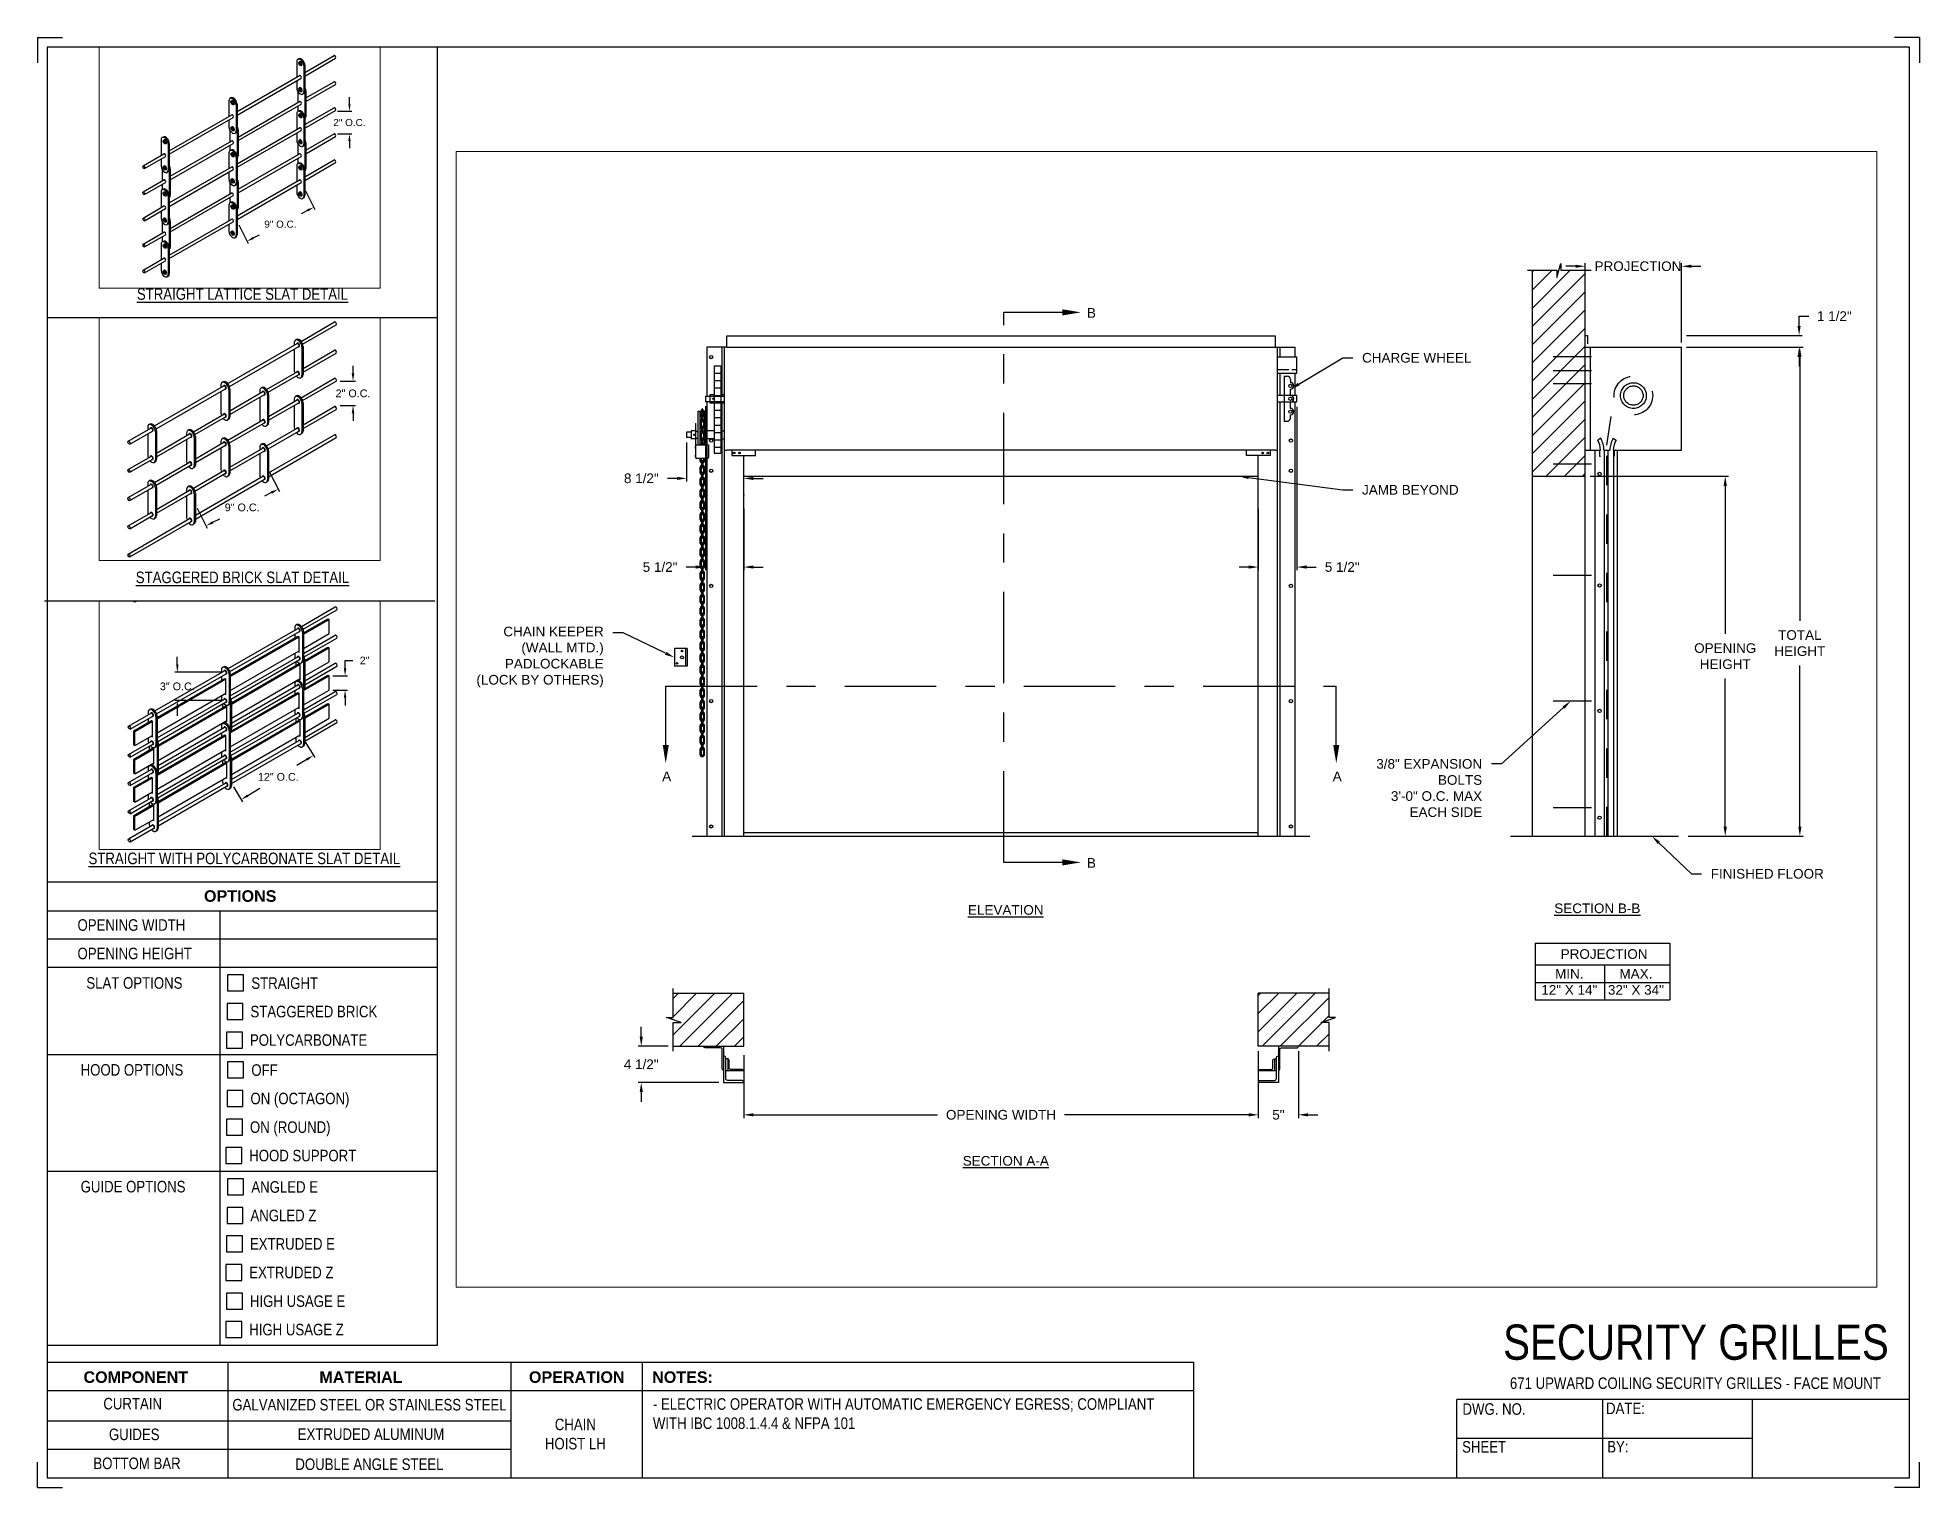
# Paper-space layout '671 CHAIN HOIST LH' of a CAD drawing. Header units: inches. Extents: x 0.1 to 10.9, y 0.1 to 8.4.
# The model-space entities are those that its viewports show. They can reach past a viewport. Long polylines and large blocks are cut down to what shows.
import ezdxf
from ezdxf import colors
from ezdxf.entities.mleader import LeaderData, LeaderLine
from ezdxf.math import Vec2, Vec3

# ---------------------------------------------------------------- set-up
doc = ezdxf.new("R2010")
doc.units = ezdxf.units.IN
doc.header["$LTSCALE"] = 0.25
doc.header["$MEASUREMENT"] = 0
for name, pattern in [('CENTER', [2, 1.25, -0.25, 0.25, -0.25]), ('CENTER2', [1.125, 0.75, -0.125, 0.125, -0.125]), ('HIDDEN', [0.375, 0.25, -0.125])]:
    doc.linetypes.add(name, pattern=pattern)
for name, color, linetype in [('ANNOTATIONS', 1, 'Continuous'), ('CHAIN HOIST LH', 7, 'Continuous'), ('DETAILS', 4, 'Continuous'), ('SECTION CUTS', 6, 'CENTER'), ('TITLE BLOCK', 7, 'Continuous')]:
    doc.layers.add(name, color=color, linetype=linetype)
doc.styles.add('ARIAL', font='arial.ttf', dxfattribs={"height": 0.09375})
doc.styles.add('CADdetails-DIMENSIONS', font='ARIALN.TTF', dxfattribs={"height": 2.38})
doc.styles.get("Standard").update_dxf_attribs({"font": 'romans.shx'})
doc.dimstyles.new('STANDARD$0', dxfattribs={"dimtxt": 0.09375, "dimasz": 0.09375, "dimexe": 0.03125, "dimexo": 0.046875, "dimgap": 0.09, "dimtad": 0, "dimtih": 1, "dimtoh": 1, "dimdec": 4, "dimzin": 0, "dimdsep": 46, "dimtxsty": 'ARIAL', "dimcen": 0.09, "dimadec": 0, "dimazin": 0, "dimtfac": 1, "dimtdec": 4, "dimtofl": 0, "dimtmove": 0, "dimatfit": 1, "dimfxl": 1, "dimtolj": 1, "dimtzin": 0, "dimarcsym": 0})
pattern_1 = [(45, (-16.66299, -38.43853), (-0.08838835, 0.08838835), [])]

psp = doc.layouts.new('671 CHAIN HOIST LH')

# ---------------------------------------------------------------- texts
at = {"layer": 'TITLE BLOCK', "style": 'CADdetails-DIMENSIONS'}
for s, insert, char_height, width, attachment_point in [('{\\LSTRAIGHT LATTICE SLAT DETAIL}', (1.248, 6.981), 0.06641, 1.75949, 2), ('{\\LSTAGGERED BRICK SLAT DETAIL}', (1.248, 5.348), 0.06641, 1.75949, 2), ('{\\L STRAIGHT WITH POLYCARBONATE SLAT DETAIL}', (1.248, 3.728), 0.06641, 1.94889, 2), ('{\\fArial|b1|i0|c0|p34;OPTIONS}', (1.235, 3.511), 0.06641, 1.75949, 2), ('OPENING WIDTH', (0.297, 3.344), 0.06641, 1.30693, 1), ('OPENING HEIGHT', (0.297, 3.18), 0.06641, 1.30693, 1), ('SLAT OPTIONS', (0.348, 3.01), 0.06641, 1.30693, 1), ('STRAIGHT', (1.299, 3.009), 0.0664, 1.23928, 1), ('STAGGERED BRICK', (1.294, 2.845), 0.06641, 1.53035, 1), ('POLYCARBONATE', (1.291, 2.681), 0.06641, 1.53035, 1), ('HOOD OPTIONS', (0.315, 2.509), 0.06641, 1.30693, 1), ('OFF', (1.299, 2.508), 0.0664, 1.23928, 1), ('ON (OCTAGON)', (1.294, 2.344), 0.06641, 1.53035, 1), ('ON (ROUND)', (1.291, 2.179), 0.0664, 1.53035, 1), ('HOOD SUPPORT', (1.287, 2.015), 0.06641, 1.53035, 1), ('GUIDE OPTIONS', (0.315, 1.836), 0.06641, 1.30693, 1), ('ANGLED E', (1.299, 1.834), 0.0664, 1.23928, 1), ('ANGLED Z', (1.294, 1.67), 0.0664, 1.53035, 1), ('EXTRUDED E', (1.291, 1.506), 0.0664, 1.53035, 1), ('EXTRUDED Z', (1.287, 1.341), 0.0664, 1.53035, 1), ('HIGH USAGE E', (1.291, 1.176), 0.06641, 1.53035, 1), ('HIGH USAGE Z', (1.287, 1.012), 0.06641, 1.53035, 1), ('\\A1;\\pxqc;SECURITY GRILLES', (10.979, 1.008), 0.20312, 2.70386, 3), ('{\\fArial|b1|i0|c0|p34;COMPONENT}', (0.633, 0.738), 0.06641, 1.75949, 2), ('{\\fArial|b1|i0|c0|p34;MATERIAL}', (1.931, 0.738), 0.06641, 1.75949, 2), ('{\\fArial|b1|i0|c0|p34;OPERATION}', (3.175, 0.738), 0.06641, 1.75949, 2), ('{\\fArial|b1|i0|c0|p34;NOTES:}', (3.785, 0.738), 0.06641, 1.75949, 2), ('671 UPWARD COILING SECURITY GRILLES - FACE MOUNT', (9.624, 0.703), 0.06641, 2.79915, 2), ('CURTAIN', (0.615, 0.585), 0.0664, 1.75949, 2), ('GALVANIZED STEEL OR STAINLESS STEEL', (1.98, 0.579), 0.06641, 1.75949, 2), ('\\pxql,t2;- ELECTRIC OPERATOR WITH AUTOMATIC EMERGENCY EGRESS; COMPLIANT WITH IBC 1008.1.4.4 & NFPA 101', (5.111, 0.583), 0.066406, 2.9937, 2), ('DWG. NO.', (8.463, 0.554), 0.0664, 1.75949, 2), ('DATE:', (9.221, 0.558), 0.0664, 1.75949, 2), ('\\pxqc;\\PCHAIN HOIST LH', (3.167, 0.576), 0.06641, 0.40286, 2), ('GUIDES', (0.624, 0.408), 0.0664, 1.75949, 2), ('EXTRUDED ALUMINUM', (1.989, 0.409), 0.06641, 1.75949, 2), ('SHEET', (8.406, 0.336), 0.0664, 1.75949, 2), ('BY:', (9.177, 0.337), 0.0664, 1.75949, 2), ('BOTTOM BAR', (0.64, 0.241), 0.0664, 1.75949, 2), ('DOUBLE ANGLE STEEL ', (1.98, 0.236), 0.06641, 1.75949, 2)]:
    psp.add_mtext(s, dxfattribs=dict(at, insert=insert, char_height=char_height, width=width, attachment_point=attachment_point))

msp = doc.modelspace()

# ---------------------------------------------------------------- texts
at = {"layer": 'ANNOTATIONS', "char_height": 0.09375, "attachment_point": 2, "style": 'ARIAL'}
for s, insert, width in [('{\\LELEVATION}', (179.58646, 219.47864), 3.0834986), ('{\\LSECTION B-B}', (185.33491, 219.4946), 1.3823677), ('{\\LSECTION A-A}', (179.58646, 217.04081), 1.3823677)]:
    msp.add_mtext(s, dxfattribs=dict(at, insert=insert, width=width))
for s, width, insert in [('PROJECTION ', 1.7594917, (185.40076, 219.05028)), ('MIN.\\P12" X 14" ', 0.6711642, (185.06264, 218.85829)), ('MAX.\\P32" X 34"', 0.6567117, (185.71007, 218.85829))]:
    msp.add_mtext_dynamic_manual_height_columns(s, width=width, gutter_width=1.36268, heights=[0], dxfattribs=dict(at, insert=insert))
at = {"layer": 'SECTION CUTS', "style": 'ARIAL'}
for s, p in [('B', (180.37497, 225.18623)), ('A', (176.24765, 220.68273)), ('A', (182.7636, 220.68273)), ('B', (180.37497, 219.84202))]:
    msp.add_text(s, height=0.09375, dxfattribs=at).set_placement(p)

# ---------------------------------------------------------------- blocks, each defined once
blk = doc.blocks.new('*D28')
at = {"layer": 'ANNOTATIONS', "color": 0, "lineweight": -2, "transparency": 16777216}
for p, q in [((176.485, 223.975), (176.485, 223.594)), ((177.04, 223.524), (177.04, 223.656)), ((176.392, 223.625), (176.298, 223.625)), ((177.134, 223.625), (177.228, 223.625))]:
    blk.add_line(p, q, dxfattribs=at)
at = {"layer": 'ANNOTATIONS', "color": 0, "transparency": 16777216}
for points in [[(176.392, 223.64), (176.392, 223.609), (176.485, 223.625)], [(177.134, 223.64), (177.134, 223.609), (177.04, 223.625)]]:
    blk.add_solid(points, dxfattribs=at)
at = {"layer": 'defpoints', "color": 0, "transparency": 16777216}
for p in [(176.485, 224.022), (176.485, 223.625), (177.04, 223.477)]:
    blk.add_point(p, dxfattribs=at)
at = {"layer": 'ANNOTATIONS', "color": 0, "transparency": 16777216, "insert": (176.045, 223.625), "char_height": 0.0938, "attachment_point": 5, "style": 'ARIAL'}
blk.add_mtext('\\A1;8 1/2"', dxfattribs=at)
blk = doc.blocks.new('*D33')
at = {"layer": 'ANNOTATIONS', "color": 0, "lineweight": -2, "transparency": 16777216}
for p, q in [((176.668, 224.326), (176.668, 222.732)), ((177.04, 223.33), (177.04, 222.732)), ((176.574, 222.763), (176.48, 222.763)), ((177.134, 222.763), (177.228, 222.763))]:
    blk.add_line(p, q, dxfattribs=at)
at = {"layer": 'ANNOTATIONS', "color": 0, "transparency": 16777216}
for points in [[(176.574, 222.779), (176.574, 222.748), (176.668, 222.763)], [(177.134, 222.779), (177.134, 222.748), (177.04, 222.763)]]:
    blk.add_solid(points, dxfattribs=at)
at = {"layer": 'defpoints', "color": 0, "transparency": 16777216}
for p in [(176.668, 224.373), (177.04, 223.377), (176.668, 222.763)]:
    blk.add_point(p, dxfattribs=at)
at = {"layer": 'ANNOTATIONS', "color": 0, "transparency": 16777216, "insert": (176.227, 222.763), "char_height": 0.0938, "attachment_point": 5, "style": 'ARIAL'}
blk.add_mtext('\\A1;5 1/2"', dxfattribs=at)
blk = doc.blocks.new('*D34')
at = {"layer": 'ANNOTATIONS', "color": 0, "lineweight": -2, "transparency": 16777216}
for p, q in [((182.415, 224.32), (182.415, 222.732)), ((182.04, 223.33), (182.04, 222.732)), ((181.947, 222.763), (181.853, 222.763)), ((182.509, 222.763), (182.603, 222.763))]:
    blk.add_line(p, q, dxfattribs=at)
at = {"layer": 'ANNOTATIONS', "color": 0, "transparency": 16777216}
for points in [[(181.947, 222.779), (181.947, 222.748), (182.04, 222.763)], [(182.509, 222.779), (182.509, 222.748), (182.415, 222.763)]]:
    blk.add_solid(points, dxfattribs=at)
at = {"layer": 'defpoints', "color": 0, "transparency": 16777216}
for p in [(182.415, 224.367), (182.04, 223.377), (182.04, 222.763)]:
    blk.add_point(p, dxfattribs=at)
at = {"layer": 'ANNOTATIONS', "color": 0, "transparency": 16777216, "insert": (182.856, 222.763), "char_height": 0.0938, "attachment_point": 5, "style": 'ARIAL'}
blk.add_mtext('\\A1;5 1/2"', dxfattribs=at)
blk = doc.blocks.new('*D29')
at = {"layer": 'ANNOTATIONS', "color": 0, "lineweight": -2, "transparency": 16777216}
for p, q in [((176.044, 218.201), (176.044, 218.295)), ((176.306, 218.107), (176.013, 218.107)), ((176.798, 217.755), (176.013, 217.755)), ((176.044, 217.662), (176.044, 217.568))]:
    blk.add_line(p, q, dxfattribs=at)
at = {"layer": 'ANNOTATIONS', "color": 0, "transparency": 16777216}
for points in [[(176.029, 218.201), (176.06, 218.201), (176.044, 218.107)], [(176.029, 217.662), (176.06, 217.662), (176.044, 217.755)]]:
    blk.add_solid(points, dxfattribs=at)
at = {"layer": 'defpoints', "color": 0, "transparency": 16777216}
for p in [(176.353, 218.107), (176.044, 217.755), (176.845, 217.755)]:
    blk.add_point(p, dxfattribs=at)
at = {"layer": 'ANNOTATIONS', "color": 0, "transparency": 16777216, "insert": (176.044, 217.931), "char_height": 0.0938, "attachment_point": 5, "style": 'ARIAL'}
blk.add_mtext('\\A1;4 1/2"', dxfattribs=at)
blk = doc.blocks.new('*D30')
at = {"layer": 'ANNOTATIONS', "color": 0, "lineweight": -2, "transparency": 16777216}
for p, q in [((182.04, 218.06), (182.04, 217.41)), ((182.431, 218.06), (182.431, 217.41)), ((181.947, 217.441), (181.853, 217.441)), ((182.525, 217.441), (182.619, 217.441))]:
    blk.add_line(p, q, dxfattribs=at)
at = {"layer": 'ANNOTATIONS', "color": 0, "transparency": 16777216}
for points in [[(181.947, 217.457), (181.947, 217.425), (182.04, 217.441)], [(182.525, 217.457), (182.525, 217.425), (182.431, 217.441)]]:
    blk.add_solid(points, dxfattribs=at)
at = {"layer": 'defpoints', "color": 0, "transparency": 16777216}
for p in [(182.04, 218.107), (182.431, 218.107), (182.431, 217.441)]:
    blk.add_point(p, dxfattribs=at)
at = {"layer": 'ANNOTATIONS', "color": 0, "transparency": 16777216, "insert": (182.236, 217.441), "char_height": 0.0938, "attachment_point": 5, "style": 'ARIAL'}
blk.add_mtext('\\A1;5"', dxfattribs=at)
blk = doc.blocks.new('*D31')
at = {"layer": 'ANNOTATIONS', "color": 0, "lineweight": -2, "transparency": 16777216}
for p, q in [((185.123, 225.686), (185.029, 225.686)), ((185.217, 225.06), (185.217, 225.717)), ((186.154, 224.945), (186.154, 225.717)), ((186.248, 225.686), (186.342, 225.686))]:
    blk.add_line(p, q, dxfattribs=at)
at = {"layer": 'ANNOTATIONS', "color": 0, "transparency": 16777216}
for points in [[(185.123, 225.701), (185.123, 225.67), (185.217, 225.686)], [(186.248, 225.701), (186.248, 225.67), (186.154, 225.686)]]:
    blk.add_solid(points, dxfattribs=at)
at = {"layer": 'defpoints', "color": 0, "transparency": 16777216}
for p in [(186.154, 225.686), (185.217, 225.014), (186.154, 224.899)]:
    blk.add_point(p, dxfattribs=at)
at = {"layer": 'ANNOTATIONS', "color": 0, "transparency": 16777216, "insert": (185.73, 225.686), "char_height": 0.09375, "attachment_point": 5, "style": 'ARIAL'}
blk.add_mtext('\\A1;PROJECTION', dxfattribs=at)
blk = doc.blocks.new('*D32')
at = {"layer": 'ANNOTATIONS', "color": 0, "lineweight": -2, "transparency": 16777216}
for p, q in [((187.296, 225.107), (187.296, 225.201)), ((187.296, 225.201), (187.389, 225.201)), ((186.201, 225.014), (187.327, 225.014)), ((186.201, 224.899), (187.327, 224.899)), ((187.296, 224.805), (187.296, 224.711))]:
    blk.add_line(p, q, dxfattribs=at)
at = {"layer": 'ANNOTATIONS', "color": 0, "transparency": 16777216}
for points in [[(187.28, 225.107), (187.311, 225.107), (187.296, 225.014)], [(187.28, 224.805), (187.311, 224.805), (187.296, 224.899)]]:
    blk.add_solid(points, dxfattribs=at)
at = {"layer": 'defpoints', "color": 0, "transparency": 16777216}
for p in [(186.154, 225.014), (187.296, 225.014), (186.154, 224.899)]:
    blk.add_point(p, dxfattribs=at)
at = {"layer": 'ANNOTATIONS', "color": 0, "transparency": 16777216, "insert": (187.638, 225.201), "char_height": 0.0938, "attachment_point": 5, "style": 'ARIAL'}
blk.add_mtext('\\A1;1 1/2"', dxfattribs=at)
blk = doc.blocks.new('*D35')
at = {"layer": 'ANNOTATIONS', "color": 0, "lineweight": -2, "transparency": 16777216}
for p, q in [((185.264, 223.645), (186.609, 223.645)), ((186.578, 223.551), (186.578, 222.114)), ((186.578, 220.242), (186.578, 221.679)), ((186.217, 220.149), (186.609, 220.149))]:
    blk.add_line(p, q, dxfattribs=at)
at = {"layer": 'ANNOTATIONS', "color": 0, "transparency": 16777216}
for points in [[(186.562, 223.551), (186.594, 223.551), (186.578, 223.645)], [(186.562, 220.242), (186.594, 220.242), (186.578, 220.149)]]:
    blk.add_solid(points, dxfattribs=at)
at = {"layer": 'defpoints', "color": 0, "transparency": 16777216}
for p in [(185.217, 223.645), (186.578, 223.645), (186.17, 220.149)]:
    blk.add_point(p, dxfattribs=at)
at = {"layer": 'ANNOTATIONS', "color": 0, "transparency": 16777216, "insert": (186.578, 221.897), "char_height": 0.09375, "attachment_point": 5, "style": 'ARIAL'}
blk.add_mtext('\\A1;OPENING \\PHEIGHT', dxfattribs=at)
blk = doc.blocks.new('*D36')
at = {"layer": 'ANNOTATIONS', "color": 0, "lineweight": -2, "transparency": 16777216}
for p, q in [((186.201, 224.899), (187.335, 224.899)), ((187.303, 224.805), (187.303, 222.241)), ((187.303, 220.242), (187.303, 221.806)), ((186.217, 220.149), (187.335, 220.149))]:
    blk.add_line(p, q, dxfattribs=at)
at = {"layer": 'ANNOTATIONS', "color": 0, "transparency": 16777216}
for points in [[(187.288, 224.805), (187.319, 224.805), (187.303, 224.899)], [(187.288, 220.242), (187.319, 220.242), (187.303, 220.149)]]:
    blk.add_solid(points, dxfattribs=at)
at = {"layer": 'defpoints', "color": 0, "transparency": 16777216}
for p in [(186.154, 224.899), (186.17, 220.149), (187.303, 220.149)]:
    blk.add_point(p, dxfattribs=at)
at = {"layer": 'ANNOTATIONS', "color": 0, "transparency": 16777216, "insert": (187.303, 222.024), "char_height": 0.0938, "attachment_point": 5, "style": 'ARIAL'}
blk.add_mtext('\\A1;TOTAL\\PHEIGHT', dxfattribs=at)
blk = doc.blocks.new('*D37')
at = {"layer": 'ANNOTATIONS', "color": 0, "lineweight": -2, "transparency": 16777216}
for p, q in [((177.04, 218.021), (177.04, 217.41)), ((177.134, 217.441), (178.924, 217.441)), ((181.947, 217.441), (180.157, 217.441)), ((182.04, 217.488), (182.04, 217.472))]:
    blk.add_line(p, q, dxfattribs=at)
at = {"layer": 'ANNOTATIONS', "color": 0, "transparency": 16777216}
for points in [[(177.134, 217.457), (177.134, 217.425), (177.04, 217.441)], [(181.947, 217.457), (181.947, 217.425), (182.04, 217.441)]]:
    blk.add_solid(points, dxfattribs=at)
at = {"layer": 'defpoints', "color": 0, "transparency": 16777216}
for p in [(177.04, 218.068), (182.04, 217.441), (182.04, 217.441)]:
    blk.add_point(p, dxfattribs=at)
at = {"layer": 'ANNOTATIONS', "color": 0, "transparency": 16777216, "insert": (179.54, 217.441), "char_height": 0.09375, "attachment_point": 5, "style": 'ARIAL'}
blk.add_mtext('\\A1;OPENING WIDTH', dxfattribs=at)
blk = doc.blocks.new('*D76')
at = {"layer": 'ANNOTATIONS', "color": 0, "lineweight": -2, "transparency": 16777216}
for p, q in [((172.534, 222.47), (172.658, 222.227)), ((172.56, 222.213), (172.476, 222.17)), ((171.655, 222.023), (171.778, 221.78)), ((171.847, 221.851), (171.931, 221.893))]:
    blk.add_line(p, q, dxfattribs=at)
at = {"layer": 'ANNOTATIONS', "color": 0, "transparency": 16777216}
for points in [[(172.553, 222.227), (172.567, 222.199), (172.643, 222.255)], [(171.84, 221.865), (171.854, 221.837), (171.764, 221.808)]]:
    blk.add_solid(points, dxfattribs=at)
at = {"layer": 'defpoints', "color": 0, "transparency": 16777216}
for p in [(172.513, 222.512), (172.643, 222.255), (171.633, 222.065)]:
    blk.add_point(p, dxfattribs=at)
at = {"layer": 'ANNOTATIONS', "color": 0, "transparency": 16777216, "insert": (172.204, 222.032), "char_height": 0.09375, "attachment_point": 5, "style": 'ARIAL'}
blk.add_mtext('\\A1;9" O.C.', dxfattribs=at)
blk = doc.blocks.new('*D77')
at = {"layer": 'ANNOTATIONS', "color": 0, "lineweight": -2, "transparency": 16777216}
for p, q in [((173.114, 223.613), (173.114, 223.707)), ((172.958, 223.52), (173.146, 223.52)), ((172.958, 223.222), (173.146, 223.222)), ((173.114, 223.129), (173.114, 223.035))]:
    blk.add_line(p, q, dxfattribs=at)
at = {"layer": 'ANNOTATIONS', "color": 0, "transparency": 16777216}
for points in [[(173.099, 223.613), (173.13, 223.613), (173.114, 223.52)], [(173.099, 223.129), (173.13, 223.129), (173.114, 223.222)]]:
    blk.add_solid(points, dxfattribs=at)
at = {"layer": 'defpoints', "color": 0, "transparency": 16777216}
for p in [(172.911, 223.52), (173.114, 223.52), (172.911, 223.222)]:
    blk.add_point(p, dxfattribs=at)
at = {"layer": 'ANNOTATIONS', "color": 0, "transparency": 16777216, "insert": (173.114, 223.371), "char_height": 0.09375, "attachment_point": 5, "style": 'ARIAL'}
blk.add_mtext('\\A1;2" O.C.', dxfattribs=at)
blk = doc.blocks.new('*D92')
at = {"layer": 'ANNOTATIONS', "color": 0, "lineweight": -2, "transparency": 16777216}
for p, q in [((172.243, 219.343), (172.367, 219.1)), ((172.269, 219.086), (172.185, 219.043)), ((171.364, 218.896), (171.487, 218.653)), ((171.556, 218.724), (171.64, 218.766))]:
    blk.add_line(p, q, dxfattribs=at)
at = {"layer": 'ANNOTATIONS', "color": 0, "transparency": 16777216}
for points in [[(172.262, 219.1), (172.276, 219.072), (172.352, 219.128)], [(171.549, 218.738), (171.563, 218.71), (171.473, 218.681)]]:
    blk.add_solid(points, dxfattribs=at)
at = {"layer": 'defpoints', "color": 0, "transparency": 16777216}
for p in [(172.222, 219.385), (172.352, 219.128), (171.342, 218.938)]:
    blk.add_point(p, dxfattribs=at)
at = {"layer": 'ANNOTATIONS', "color": 0, "transparency": 16777216, "insert": (171.913, 218.905), "char_height": 0.09375, "attachment_point": 5, "style": 'ARIAL'}
blk.add_mtext('\\A1;9" O.C.', dxfattribs=at)
blk = doc.blocks.new('*D93')
at = {"layer": 'ANNOTATIONS', "color": 0, "lineweight": -2, "transparency": 16777216}
for p, q in [((173.264, 220.538), (173.264, 220.631)), ((173.108, 220.444), (173.295, 220.444)), ((173.108, 220.147), (173.295, 220.147)), ((173.264, 220.053), (173.264, 219.959))]:
    blk.add_line(p, q, dxfattribs=at)
at = {"layer": 'ANNOTATIONS', "color": 0, "transparency": 16777216}
for points in [[(173.248, 220.538), (173.28, 220.538), (173.264, 220.444)], [(173.248, 220.053), (173.28, 220.053), (173.264, 220.147)]]:
    blk.add_solid(points, dxfattribs=at)
at = {"layer": 'defpoints', "color": 0, "transparency": 16777216}
for p in [(173.061, 220.444), (173.264, 220.444), (173.061, 220.147)]:
    blk.add_point(p, dxfattribs=at)
at = {"layer": 'ANNOTATIONS', "color": 0, "transparency": 16777216, "insert": (173.264, 220.295), "char_height": 0.09375, "attachment_point": 5, "style": 'ARIAL'}
blk.add_mtext('\\A1;2" O.C.', dxfattribs=at)
blk = doc.blocks.new('*D110')
at = {"layer": 'ANNOTATIONS', "color": 0, "lineweight": -2, "transparency": 16777216}
for p, q in [((172.622, 216.588), (172.734, 216.405)), ((172.638, 216.382), (172.516, 216.307)), ((171.742, 216.049), (171.855, 215.866)), ((171.918, 215.941), (172.064, 216.03))]:
    blk.add_line(p, q, dxfattribs=at)
at = {"layer": 'ANNOTATIONS', "color": 0, "transparency": 16777216}
for points in [[(172.63, 216.396), (172.646, 216.369), (172.718, 216.431)], [(171.91, 215.955), (171.926, 215.928), (171.838, 215.892)]]:
    blk.add_solid(points, dxfattribs=at)
at = {"layer": 'defpoints', "color": 0, "transparency": 16777216}
for p in [(172.598, 216.628), (172.718, 216.431), (171.718, 216.089)]:
    blk.add_point(p, dxfattribs=at)
at = {"layer": 'ANNOTATIONS', "color": 0, "transparency": 16777216, "insert": (172.29, 216.169), "char_height": 0.09375, "attachment_point": 5, "style": 'ARIAL'}
blk.add_mtext('\\A1;12" O.C.', dxfattribs=at)
blk = doc.blocks.new('*D111')
at = {"layer": 'ANNOTATIONS', "color": 0, "lineweight": -2, "transparency": 16777216}
for p, q in [((173.104, 217.494), (173.104, 217.588)), ((173.104, 217.588), (173.198, 217.588)), ((172.956, 217.4), (173.135, 217.4)), ((172.956, 217.228), (173.135, 217.228)), ((173.104, 217.134), (173.104, 217.04))]:
    blk.add_line(p, q, dxfattribs=at)
at = {"layer": 'ANNOTATIONS', "color": 0, "transparency": 16777216}
for points in [[(173.088, 217.494), (173.119, 217.494), (173.104, 217.4)], [(173.088, 217.134), (173.119, 217.134), (173.104, 217.228)]]:
    blk.add_solid(points, dxfattribs=at)
at = {"layer": 'defpoints', "color": 0, "transparency": 16777216}
for p in [(172.909, 217.4), (173.104, 217.4), (172.909, 217.228)]:
    blk.add_point(p, dxfattribs=at)
at = {"layer": 'ANNOTATIONS', "color": 0, "transparency": 16777216, "insert": (173.342, 217.588), "char_height": 0.0938, "attachment_point": 5, "style": 'ARIAL'}
blk.add_mtext('\\A1;2"', dxfattribs=at)
blk = doc.blocks.new('*D109')
at = {"layer": 'ANNOTATIONS', "color": 0, "lineweight": -2, "transparency": 16777216}
for p, q in [((171.059, 217.538), (171.059, 217.632)), ((171.614, 217.444), (171.028, 217.444)), ((171.614, 217.1), (171.028, 217.1)), ((171.059, 217.007), (171.059, 216.913))]:
    blk.add_line(p, q, dxfattribs=at)
at = {"layer": 'ANNOTATIONS', "color": 0, "transparency": 16777216}
for points in [[(171.044, 217.538), (171.075, 217.538), (171.059, 217.444)], [(171.044, 217.007), (171.075, 217.007), (171.059, 217.1)]]:
    blk.add_solid(points, dxfattribs=at)
at = {"layer": 'defpoints', "color": 0, "transparency": 16777216}
for p in [(171.661, 217.444), (171.059, 217.1), (171.661, 217.1)]:
    blk.add_point(p, dxfattribs=at)
at = {"layer": 'ANNOTATIONS', "color": 0, "transparency": 16777216, "insert": (171.059, 217.272), "char_height": 0.09375, "attachment_point": 5, "style": 'ARIAL'}
blk.add_mtext('\\A1;3" O.C.', dxfattribs=at)

# ---------------------------------------------------------------- dimensions: what is measured, and where the dimension line sits
at = {"layer": 'ANNOTATIONS'}
for base, p1, p2, text, picture, middle in [((186.15442, 225.68587), (185.21692, 225.0136), (186.15442, 224.89855), 'PROJECTION', '*D31', (185.72972, 225.68587)), ((182.4312, 217.44098), (182.04044, 218.10708), (182.4312, 218.10708), '5"', '*D30', (182.23582, 217.44098))]:
    dim = msp.add_linear_dim(base=base, p1=p1, p2=p2, text=text, dimstyle='STANDARD$0', dxfattribs=at)
    dim.commit()
    dim.dimension.update_dxf_attribs({"geometry": picture, "text_midpoint": middle, "dimtype": 160})
for base, p1, p2, text, picture, middle in [((187.29567, 225.0136), (186.15442, 224.89855), (186.15442, 225.0136), '1 1/2"', '*D32', (187.63811, 225.2011)), ((173.11448, 223.51973), (172.91134, 223.22249), (172.91134, 223.51973), '2" O.C.', '*D77', (173.11448, 223.37111)), ((186.57799, 223.64519), (186.17005, 220.14855), (185.21692, 223.64519), 'OPENING \\PHEIGHT', '*D35', (186.57799, 221.89687)), ((173.26391, 220.44379), (173.06078, 220.14655), (173.06078, 220.44379), '2" O.C.', '*D93', (173.26391, 220.29517)), ((171.05938, 217.10032), (171.66084, 217.44407), (171.66084, 217.10032), '3" O.C.', '*D109', (171.05938, 217.2722))]:
    dim = msp.add_linear_dim(base=base, p1=p1, p2=p2, angle=90, text=text, dimstyle='STANDARD$0', dxfattribs=at)
    dim.commit()
    dim.dimension.update_dxf_attribs({"geometry": picture, "text_midpoint": middle})
for base, p1, p2, angle, text, picture, middle, dimtype in [((187.30349, 220.14855), (186.15442, 224.89855), (186.17005, 220.14855), 90, 'TOTAL\\PHEIGHT', '*D36', (187.30349, 222.02355), 160), ((176.66773, 222.76335), (177.04044, 223.37673), (176.66773, 224.3726), 180, '5 1/2"', '*D33', (176.22713, 222.76335), 160), ((182.04044, 222.76335), (182.41544, 224.3673), (182.04044, 223.37668), 180, '5 1/2"', '*D34', (182.85604, 222.76335), 160), ((176.48534, 223.62487), (177.04044, 223.47673), (176.48534, 224.02191), 180, '8 1/2"', '*D28', (176.04467, 223.62487), 160), ((176.04449, 217.7554), (176.35294, 218.10708), (176.84506, 217.7554), 90, '4 1/2"', '*D29', (176.04449, 217.93124), 160), ((172.71789, 216.43132), (171.71801, 216.08864), (172.59762, 216.62761), 31.49751, '12" O.C.', '*D110', (172.28974, 216.16897), 161)]:
    dim = msp.add_linear_dim(base=base, p1=p1, p2=p2, angle=angle, text=text, dimstyle='STANDARD$0', dxfattribs=at)
    dim.commit()
    dim.dimension.update_dxf_attribs({"geometry": picture, "text_midpoint": middle, "dimtype": dimtype})
for p1, p2, distance, text, picture, middle in [((171.63343, 222.06467), (172.51304, 222.51177), -0.28764, '9" O.C.', '*D76', (172.20356, 222.03181)), ((171.34242, 218.93754), (172.22203, 219.38464), -0.28764, '9" O.C.', '*D92', (171.91256, 218.90468)), ((172.9091, 217.228), (172.9091, 217.40017), -0.19474, '2"', '*D111', (173.34226, 217.58767))]:
    dim = msp.add_aligned_dim(p1=p1, p2=p2, distance=distance, text=text, dimstyle='STANDARD$0', dxfattribs=at)
    dim.commit()
    dim.dimension.update_dxf_attribs({"geometry": picture, "text_midpoint": middle})
dim = msp.add_linear_dim(base=(182.04044, 217.44098), p1=(177.04044, 218.06802), p2=(182.04044, 217.44098), text='OPENING WIDTH', dimstyle='STANDARD$0', dxfattribs=at)
dim.commit()
dim.dimension.update_dxf_attribs({"geometry": '*D37', "text_midpoint": (179.54044, 217.44098)})

# ---------------------------------------------------------------- hatches: boundary and pattern name
at = {"layer": 'CHAIN HOIST LH', "linetype": 'Continuous'}
h = msp.add_hatch(dxfattribs=at)
h.set_pattern_fill('ANSI31', color=256, style=0)
h.set_pattern_definition([(45, (-16.61151, -38.43853), (-0.088388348, 0.088388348), [])])
h.paths.add_polyline_path([(185.21692, 224.91232), (185.21692, 225.64691), (184.98043, 225.64691), (184.98043, 225.71157), (184.94201, 225.57821), (184.94201, 225.64691), (184.7013, 225.64691), (184.7013, 225.09661)])
h.paths.add_polyline_path([(184.7013, 225.09661), (184.7013, 223.64519), (185.21692, 223.64519), (185.21692, 224.89855), (185.21692, 224.91232)])
at = {"layer": 'CHAIN HOIST LH'}
h = msp.add_hatch(dxfattribs=at)
h.set_pattern_fill('ANSI31', color=256, style=0)
h.set_pattern_definition(pattern_1)
h.paths.add_polyline_path([(177.04044, 218.62271), (176.35294, 218.62271), (176.35294, 218.38551), (176.28883, 218.38551), (176.4309, 218.3386), (176.35294, 218.3386), (176.35294, 218.10708), (177.04044, 218.10708), (177.04044, 218.26959)])
h = msp.add_hatch(dxfattribs=at)
h.set_pattern_fill('ANSI31', color=256, style=0)
h.set_pattern_definition(pattern_1)
h.paths.add_polyline_path([(182.79204, 218.38551), (182.72794, 218.38551), (182.72794, 218.62271), (182.04044, 218.62271), (182.04044, 218.10708), (182.05861, 218.10708), (182.72794, 218.10708), (182.72794, 218.3386), (182.64997, 218.3386)])

# ---------------------------------------------------------------- linework, layer by layer
at = {"layer": 'ANNOTATIONS'}
for p, q in [((184.73207, 219.10971), (184.73207, 218.55834)), ((184.73207, 219.10971), (186.03983, 219.10971)), ((186.03983, 219.10971), (186.03983, 218.55834)), ((184.73207, 218.89824), (186.03983, 218.89824)), ((185.40492, 218.89824), (185.40492, 218.55834)), ((184.73207, 218.72829), (186.03983, 218.72829)), ((184.73207, 218.55834), (186.03983, 218.55834))]:
    msp.add_line(p, q, dxfattribs=at)
at = {"layer": 'CHAIN HOIST LH', "linetype": 'Continuous'}
for p, q in [((184.94201, 225.57821), (184.98043, 225.71157)), ((184.98043, 225.71157), (184.98043, 225.64691)), ((184.65491, 225.64691), (184.94201, 225.64691)), ((184.7013, 225.64691), (184.7013, 220.14855)), ((184.94201, 225.64691), (184.94201, 225.57821)), ((184.98043, 225.64691), (185.27562, 225.64691)), ((185.21692, 220.14855), (185.21692, 225.64691)), ((185.21692, 225.0136), (185.23832, 225.0136)), ((185.23832, 225.0136), (185.23832, 224.93134)), ((176.87638, 224.89855), (176.68079, 224.89855)), ((176.68079, 224.89855), (176.68079, 224.4245)), ((176.8295, 224.4245), (176.8295, 224.89855)), ((176.85294, 220.14855), (176.85294, 224.89855)), ((182.2045, 224.89855), (182.40009, 224.89855)), ((182.22794, 220.14855), (182.22794, 224.89855)), ((182.22794, 224.8048), (182.41544, 224.8048)), ((182.25138, 224.8048), (182.25138, 224.89855)), ((182.40009, 224.8048), (182.40009, 224.89855)), ((182.41544, 224.64855), (182.41544, 224.8048)), ((185.21692, 224.89855), (186.15442, 224.89855)), ((185.2697, 223.89855), (185.2697, 224.89855)), ((186.15442, 223.89855), (186.15442, 224.89855)), ((182.33621, 224.6798), (182.22794, 224.6798)), ((182.22794, 224.64855), (182.41544, 224.64855)), ((182.25138, 224.4298), (182.25138, 224.64855)), ((182.29044, 224.6173), (182.29044, 224.1798)), ((182.29044, 224.6173), (182.32169, 224.6173)), ((182.35294, 224.58605), (182.35294, 224.5548)), ((182.41544, 224.6798), (182.36746, 224.6798)), ((182.40009, 224.4298), (182.40009, 224.64855)), ((176.68079, 224.3726), (176.68079, 220.14855)), ((176.8295, 220.14855), (176.8295, 224.3726)), ((182.41544, 224.4298), (182.22794, 224.4298)), ((182.35294, 224.4298), (182.35294, 224.4923)), ((182.41544, 224.3673), (182.41544, 224.4298)), ((182.22794, 224.3673), (182.41544, 224.3673)), ((182.25138, 220.14855), (182.25138, 224.3673)), ((182.35294, 224.3048), (182.35294, 224.3673)), ((182.35294, 224.21105), (182.35294, 224.2423)), ((182.40009, 220.14855), (182.40009, 224.3673)), ((182.29044, 224.1798), (182.32169, 224.1798)), ((185.36744, 224.01414), (185.33853, 223.99716)), ((185.48827, 224.01414), (185.51718, 223.99716)), ((176.85294, 223.89855), (176.87638, 223.89855)), ((176.92358, 223.89855), (176.92358, 223.84613)), ((176.92358, 223.84613), (177.15438, 223.84613)), ((177.04044, 220.14855), (177.04044, 223.84613)), ((177.15438, 223.84613), (177.15438, 223.89855)), ((181.92649, 223.84613), (181.92649, 223.89855)), ((182.1573, 223.84613), (181.92649, 223.84613)), ((182.04044, 220.14855), (182.04044, 223.84613)), ((182.1573, 223.89855), (182.1573, 223.84613)), ((182.2045, 223.89855), (182.22794, 223.89855)), ((185.21692, 223.89855), (185.36536, 223.89855)), ((185.31087, 223.89855), (185.31087, 220.14855)), ((185.35755, 223.89855), (185.35755, 223.84005)), ((185.35755, 223.84005), (185.36536, 223.84005)), ((185.39889, 223.89855), (185.45683, 223.89855)), ((185.40215, 223.89855), (185.40215, 220.14855)), ((185.43568, 223.89855), (185.43568, 220.14855)), ((185.49036, 223.89855), (186.15442, 223.89855)), ((185.49817, 223.84005), (185.49036, 223.84005)), ((185.49362, 223.89855), (185.49362, 220.14855)), ((185.49817, 223.89855), (185.49817, 223.84005)), ((185.52715, 223.89855), (185.52715, 220.14855)), ((177.04044, 223.64519), (182.04044, 223.64519)), ((184.7013, 223.64519), (185.21692, 223.64519)), ((176.36586, 221.97058), (176.36586, 221.79871)), ((176.49086, 221.97058), (176.36586, 221.97058)), ((176.47524, 221.97058), (176.47524, 221.79871)), ((176.49086, 221.97058), (176.49086, 221.79871)), ((176.49086, 221.79871), (176.36586, 221.79871)), ((184.49194, 220.14855), (186.12317, 220.14855)), ((176.35294, 218.38551), (176.35294, 218.66958)), ((182.72794, 218.38551), (182.72794, 218.66958)), ((176.4309, 218.3386), (176.28883, 218.38551)), ((176.28883, 218.38551), (176.35294, 218.38551)), ((176.35294, 218.06021), (176.35294, 218.3386)), ((176.35294, 218.3386), (176.4309, 218.3386)), ((182.64997, 218.3386), (182.79204, 218.38551)), ((182.72794, 218.3386), (182.64997, 218.3386)), ((182.79204, 218.38551), (182.72794, 218.38551)), ((182.72794, 218.06021), (182.72794, 218.3386)), ((176.84506, 218.10708), (176.84506, 217.7554)), ((176.88413, 217.98495), (176.86459, 217.98495)), ((182.19674, 217.98495), (182.21628, 217.98495)), ((182.23582, 218.10708), (182.23582, 217.7554)), ((176.84506, 217.87263), (176.84506, 217.87263)), ((177.04044, 217.86772), (176.86459, 217.86772)), ((182.23582, 217.87263), (182.23582, 217.87263))]:
    msp.add_line(p, q, dxfattribs=at)
at = {"layer": 'CHAIN HOIST LH'}
for p, q in [((176.87638, 224.89855), (176.87638, 225.00988)), ((176.87638, 225.00988), (182.2045, 225.00988)), ((182.2045, 225.00988), (182.2045, 224.89855)), ((176.87638, 224.89855), (182.2045, 224.89855)), ((182.22794, 223.89855), (182.22794, 224.89855)), ((176.75379, 224.71904), (176.75379, 223.87099)), ((176.75379, 224.71904), (176.81599, 224.71904)), ((176.75379, 224.64743), (176.81599, 224.64743)), ((176.75379, 224.57543), (176.81599, 224.57543)), ((176.81599, 224.71904), (176.81599, 223.87099)), ((176.66773, 224.4245), (176.85294, 224.4245)), ((176.66773, 224.4245), (176.66773, 224.3726)), ((176.66773, 224.3726), (176.85294, 224.3726)), ((176.71009, 224.43787), (176.71009, 224.35503)), ((176.75379, 224.43787), (176.71009, 224.43787)), ((176.75379, 224.50343), (176.81599, 224.50343)), ((176.75379, 224.43143), (176.81599, 224.43143)), ((176.85294, 224.43787), (176.81599, 224.43787)), ((176.5925, 224.27706), (176.61442, 224.27706)), ((176.5925, 224.27706), (176.5925, 223.95087)), ((176.61442, 224.27706), (176.61442, 223.95087)), ((176.62552, 224.25229), (176.61442, 224.25229)), ((176.62552, 224.2514), (176.61442, 224.2514)), ((176.62552, 224.26112), (176.62552, 224.24487)), ((176.63179, 224.26488), (176.63179, 224.29464)), ((176.63179, 224.21316), (176.63179, 224.23954)), ((176.64289, 224.21316), (176.63179, 224.21316)), ((176.63179, 224.1825), (176.63179, 224.21226)), ((176.64289, 224.21226), (176.63179, 224.21226)), ((176.64289, 224.29464), (176.64289, 224.26488)), ((176.64289, 224.23954), (176.64289, 224.21316)), ((176.64289, 224.21226), (176.64289, 224.1825)), ((176.64916, 224.26112), (176.64916, 224.24487)), ((176.66026, 224.27706), (176.66026, 223.95087)), ((176.68219, 224.27706), (176.66026, 224.27706)), ((176.68219, 224.27706), (176.68219, 223.95087)), ((176.75379, 224.35503), (176.71009, 224.35503)), ((176.75379, 224.35943), (176.81599, 224.35943)), ((176.75379, 224.28743), (176.81599, 224.28743)), ((176.75379, 224.21543), (176.81599, 224.21543)), ((176.85294, 224.35503), (176.81599, 224.35503)), ((176.48534, 224.07381), (176.48534, 224.02191)), ((176.52769, 224.07381), (176.48534, 224.07381)), ((176.52769, 224.02191), (176.48534, 224.02191)), ((176.52769, 224.08718), (176.52769, 224.00855)), ((176.5714, 224.08718), (176.52769, 224.08718)), ((176.5714, 224.00855), (176.52769, 224.00855)), ((176.5714, 224.1591), (176.57585, 224.1591)), ((176.5714, 224.1591), (176.5714, 223.82609)), ((176.57585, 224.09047), (176.57585, 224.1591)), ((176.57585, 223.82842), (176.57585, 224.00526)), ((176.5856, 224.08072), (176.5925, 224.08072)), ((176.5856, 224.01501), (176.5925, 224.01501)), ((176.62552, 224.15935), (176.61442, 224.15935)), ((176.62552, 224.15845), (176.61442, 224.15845)), ((176.62552, 224.04522), (176.61442, 224.04522)), ((176.62552, 224.04432), (176.61442, 224.04432)), ((176.62552, 224.17717), (176.62552, 224.15935)), ((176.62552, 224.15845), (176.62552, 224.13075)), ((176.62552, 224.06305), (176.62552, 224.04522)), ((176.62552, 224.04432), (176.62552, 224.01663)), ((176.63179, 224.06838), (176.63179, 224.12542)), ((176.64289, 224.10143), (176.63179, 224.10143)), ((176.64289, 224.10053), (176.63179, 224.10053)), ((176.63179, 223.98491), (176.63179, 224.0113)), ((176.64289, 224.12542), (176.64289, 224.06838)), ((176.64289, 224.0113), (176.64289, 223.98491)), ((176.64916, 224.17717), (176.64916, 224.13075)), ((176.64916, 224.06305), (176.64916, 224.01663)), ((176.75379, 224.08718), (176.68219, 224.08718)), ((176.75379, 224.00855), (176.68219, 224.00855)), ((176.75379, 224.14343), (176.81599, 224.14343)), ((176.75379, 224.07143), (176.81599, 224.07143)), ((176.81599, 224.08718), (176.85294, 224.08718)), ((176.81599, 224.00855), (176.85294, 224.00855)), ((176.5714, 223.82609), (176.57585, 223.82609)), ((176.57585, 223.95087), (176.69617, 223.95087)), ((176.57585, 223.82785), (176.57585, 223.82609)), ((176.64289, 223.98491), (176.63179, 223.98491)), ((176.63179, 223.95426), (176.63179, 223.98401)), ((176.64289, 223.98401), (176.63179, 223.98401)), ((176.64289, 223.98401), (176.64289, 223.95426)), ((176.69617, 223.95087), (176.69617, 223.82842)), ((176.75379, 223.99943), (176.81599, 223.99943)), ((176.75379, 223.92743), (176.81599, 223.92743)), ((176.75379, 223.87099), (176.81599, 223.87099)), ((182.2045, 223.89855), (176.87638, 223.89855)), ((176.68642, 223.81867), (176.5856, 223.81867)), ((176.61442, 223.81867), (176.61442, 223.79729)), ((176.61442, 223.72959), (176.61442, 223.71176)), ((176.62552, 223.71176), (176.61442, 223.71176)), ((176.61442, 223.71086), (176.61442, 223.68316)), ((176.62552, 223.71086), (176.61442, 223.71086)), ((176.62552, 223.81867), (176.62552, 223.79729)), ((176.62552, 223.72959), (176.62552, 223.71176)), ((176.62552, 223.71086), (176.62552, 223.68316)), ((176.63179, 223.76557), (176.63179, 223.79196)), ((176.64289, 223.76557), (176.63179, 223.76557)), ((176.64289, 223.76467), (176.63179, 223.76467)), ((176.63179, 223.73492), (176.63179, 223.76467)), ((176.63179, 223.65145), (176.63179, 223.67783)), ((176.64289, 223.65145), (176.63179, 223.65145)), ((176.64289, 223.65055), (176.63179, 223.65055)), ((176.63179, 223.6208), (176.63179, 223.65055)), ((176.64289, 223.79196), (176.64289, 223.76557)), ((176.64289, 223.76467), (176.64289, 223.73492)), ((176.64289, 223.67783), (176.64289, 223.65145)), ((176.64289, 223.65055), (176.64289, 223.6208)), ((176.64916, 223.81867), (176.64916, 223.79729)), ((176.64916, 223.72959), (176.64916, 223.68316)), ((176.66026, 223.79729), (176.66026, 223.81867)), ((176.66026, 223.68316), (176.66026, 223.72959)), ((176.61442, 223.61547), (176.61442, 223.59764)), ((176.62552, 223.59764), (176.61442, 223.59764)), ((176.61442, 223.59674), (176.61442, 223.56904)), ((176.62552, 223.59674), (176.61442, 223.59674)), ((176.61442, 223.50134), (176.61442, 223.48352)), ((176.62552, 223.48352), (176.61442, 223.48352)), ((176.61442, 223.48262), (176.61442, 223.45492)), ((176.62552, 223.48262), (176.61442, 223.48262)), ((176.62552, 223.61547), (176.62552, 223.59764)), ((176.62552, 223.59674), (176.62552, 223.56904)), ((176.62552, 223.50134), (176.62552, 223.48352)), ((176.62552, 223.48262), (176.62552, 223.45492)), ((176.63179, 223.53733), (176.63179, 223.56371)), ((176.64289, 223.53733), (176.63179, 223.53733)), ((176.63179, 223.50667), (176.63179, 223.53643)), ((176.64289, 223.53643), (176.63179, 223.53643)), ((176.64289, 223.56371), (176.64289, 223.53733)), ((176.64289, 223.53643), (176.64289, 223.50667)), ((176.64916, 223.61547), (176.64916, 223.56904)), ((176.64916, 223.50134), (176.64916, 223.45492)), ((176.66026, 223.56904), (176.66026, 223.61547)), ((176.66026, 223.45492), (176.66026, 223.50134)), ((176.61442, 223.38722), (176.61442, 223.3694)), ((176.62552, 223.3694), (176.61442, 223.3694)), ((176.62552, 223.3685), (176.61442, 223.3685)), ((176.61442, 223.3685), (176.61442, 223.3408)), ((176.61442, 223.2731), (176.61442, 223.25527)), ((176.62552, 223.38722), (176.62552, 223.3694)), ((176.62552, 223.3685), (176.62552, 223.3408)), ((176.62552, 223.2731), (176.62552, 223.25527)), ((176.63179, 223.42321), (176.63179, 223.44959)), ((176.64289, 223.42321), (176.63179, 223.42321)), ((176.64289, 223.42231), (176.63179, 223.42231)), ((176.63179, 223.39255), (176.63179, 223.42231)), ((176.63179, 223.30909), (176.63179, 223.33547)), ((176.64289, 223.30909), (176.63179, 223.30909)), ((176.63179, 223.27843), (176.63179, 223.30819)), ((176.64289, 223.30819), (176.63179, 223.30819)), ((176.64289, 223.44959), (176.64289, 223.42321)), ((176.64289, 223.42231), (176.64289, 223.39255)), ((176.64289, 223.33547), (176.64289, 223.30909)), ((176.64289, 223.30819), (176.64289, 223.27843)), ((176.64916, 223.38722), (176.64916, 223.3408)), ((176.64916, 223.2731), (176.64916, 223.22668)), ((176.66026, 223.3408), (176.66026, 223.38722)), ((176.66026, 223.22668), (176.66026, 223.2731)), ((176.62552, 223.25527), (176.61442, 223.25527)), ((176.62552, 223.25437), (176.61442, 223.25437)), ((176.61442, 223.25437), (176.61442, 223.22668)), ((176.61442, 223.15898), (176.61442, 223.14115)), ((176.62552, 223.14115), (176.61442, 223.14115)), ((176.62552, 223.14025), (176.61442, 223.14025)), ((176.61442, 223.14025), (176.61442, 223.11255)), ((176.62552, 223.25437), (176.62552, 223.22668)), ((176.62552, 223.15898), (176.62552, 223.14115)), ((176.62552, 223.14025), (176.62552, 223.11255)), ((176.63179, 223.19496), (176.63179, 223.22135)), ((176.64289, 223.19496), (176.63179, 223.19496)), ((176.63179, 223.16431), (176.63179, 223.19406)), ((176.64289, 223.19406), (176.63179, 223.19406)), ((176.63179, 223.08084), (176.63179, 223.10722)), ((176.64289, 223.22135), (176.64289, 223.19496)), ((176.64289, 223.19406), (176.64289, 223.16431)), ((176.64289, 223.10722), (176.64289, 223.08084)), ((176.64916, 223.15898), (176.64916, 223.11255)), ((176.66026, 223.11255), (176.66026, 223.15898)), ((176.61442, 223.04486), (176.61442, 223.02703)), ((176.62552, 223.02703), (176.61442, 223.02703)), ((176.62552, 223.02613), (176.61442, 223.02613)), ((176.61442, 223.02613), (176.61442, 222.99843)), ((176.61442, 222.93073), (176.61442, 222.91291)), ((176.62552, 222.91291), (176.61442, 222.91291)), ((176.61442, 222.91201), (176.61442, 222.88431)), ((176.62552, 222.91201), (176.61442, 222.91201)), ((176.62552, 223.04486), (176.62552, 223.02703)), ((176.62552, 223.02613), (176.62552, 222.99843)), ((176.62552, 222.93073), (176.62552, 222.91291)), ((176.62552, 222.91201), (176.62552, 222.88431)), ((176.64289, 223.08084), (176.63179, 223.08084)), ((176.64289, 223.07994), (176.63179, 223.07994)), ((176.63179, 223.05019), (176.63179, 223.07994)), ((176.63179, 222.96672), (176.63179, 222.9931)), ((176.64289, 222.96672), (176.63179, 222.96672)), ((176.63179, 222.93606), (176.63179, 222.96582)), ((176.64289, 222.96582), (176.63179, 222.96582)), ((176.64289, 223.07994), (176.64289, 223.05019)), ((176.64289, 222.9931), (176.64289, 222.96672)), ((176.64289, 222.96582), (176.64289, 222.93606)), ((176.64916, 223.04486), (176.64916, 222.99843)), ((176.64916, 222.93073), (176.64916, 222.88431)), ((176.66026, 222.99843), (176.66026, 223.04486)), ((176.66026, 222.88431), (176.66026, 222.93073)), ((176.61442, 222.81661), (176.61442, 222.79879)), ((176.62552, 222.79879), (176.61442, 222.79879)), ((176.61442, 222.79789), (176.61442, 222.77019)), ((176.62552, 222.79789), (176.61442, 222.79789)), ((176.62552, 222.81661), (176.62552, 222.79879)), ((176.62552, 222.79789), (176.62552, 222.77019)), ((176.63179, 222.8526), (176.63179, 222.87898)), ((176.64289, 222.8526), (176.63179, 222.8526)), ((176.64289, 222.8517), (176.63179, 222.8517)), ((176.63179, 222.82194), (176.63179, 222.8517)), ((176.63179, 222.73848), (176.63179, 222.76486)), ((176.64289, 222.73848), (176.63179, 222.73848)), ((176.64289, 222.73758), (176.63179, 222.73758)), ((176.63179, 222.70782), (176.63179, 222.73758)), ((176.64289, 222.87898), (176.64289, 222.8526)), ((176.64289, 222.8517), (176.64289, 222.82194)), ((176.64289, 222.76486), (176.64289, 222.73848)), ((176.64289, 222.73758), (176.64289, 222.70782)), ((176.64916, 222.81661), (176.64916, 222.77019)), ((176.66026, 222.77019), (176.66026, 222.81661)), ((176.61442, 222.70249), (176.61442, 222.68466)), ((176.62552, 222.68466), (176.61442, 222.68466)), ((176.61442, 222.68376), (176.61442, 222.65607)), ((176.62552, 222.68376), (176.61442, 222.68376)), ((176.61442, 222.58837), (176.61442, 222.57054)), ((176.62552, 222.57054), (176.61442, 222.57054)), ((176.61442, 222.56964), (176.61442, 222.54195)), ((176.62552, 222.56964), (176.61442, 222.56964)), ((176.62552, 222.70249), (176.62552, 222.68466)), ((176.62552, 222.68376), (176.62552, 222.65607)), ((176.62552, 222.58837), (176.62552, 222.57054)), ((176.62552, 222.56964), (176.62552, 222.54195)), ((176.63179, 222.62435), (176.63179, 222.65074)), ((176.64289, 222.62435), (176.63179, 222.62435)), ((176.63179, 222.5937), (176.63179, 222.62345)), ((176.64289, 222.62345), (176.63179, 222.62345)), ((176.64289, 222.65074), (176.64289, 222.62435)), ((176.64289, 222.62345), (176.64289, 222.5937)), ((176.64916, 222.70249), (176.64916, 222.65607)), ((176.64916, 222.58837), (176.64916, 222.54195)), ((176.66026, 222.65607), (176.66026, 222.70249)), ((176.66026, 222.54195), (176.66026, 222.58837)), ((176.61442, 222.47425), (176.61442, 222.45642)), ((176.62552, 222.45642), (176.61442, 222.45642)), ((176.61442, 222.45552), (176.61442, 222.42782)), ((176.62552, 222.45552), (176.61442, 222.45552)), ((176.61442, 222.36012), (176.61442, 222.3423)), ((176.62552, 222.47425), (176.62552, 222.45642)), ((176.62552, 222.45552), (176.62552, 222.42782)), ((176.62552, 222.36012), (176.62552, 222.3423)), ((176.63179, 222.51023), (176.63179, 222.53661)), ((176.64289, 222.51023), (176.63179, 222.51023)), ((176.64289, 222.50933), (176.63179, 222.50933)), ((176.63179, 222.47958), (176.63179, 222.50933)), ((176.63179, 222.39611), (176.63179, 222.42249)), ((176.64289, 222.39611), (176.63179, 222.39611)), ((176.64289, 222.39521), (176.63179, 222.39521)), ((176.63179, 222.36546), (176.63179, 222.39521)), ((176.64289, 222.53661), (176.64289, 222.51023)), ((176.64289, 222.50933), (176.64289, 222.47958)), ((176.64289, 222.42249), (176.64289, 222.39611)), ((176.64289, 222.39521), (176.64289, 222.36546)), ((176.64916, 222.47425), (176.64916, 222.42782)), ((176.64916, 222.36012), (176.64916, 222.3137)), ((176.66026, 222.42782), (176.66026, 222.47425)), ((176.66026, 222.3137), (176.66026, 222.36012)), ((176.62552, 222.3423), (176.61442, 222.3423)), ((176.61442, 222.3414), (176.61442, 222.3137)), ((176.62552, 222.3414), (176.61442, 222.3414)), ((176.61442, 222.246), (176.61442, 222.22818)), ((176.62552, 222.22818), (176.61442, 222.22818)), ((176.61442, 222.22728), (176.61442, 222.19958)), ((176.62552, 222.22728), (176.61442, 222.22728)), ((176.62552, 222.3414), (176.62552, 222.3137)), ((176.62552, 222.246), (176.62552, 222.22818)), ((176.62552, 222.22728), (176.62552, 222.19958)), ((176.63179, 222.28199), (176.63179, 222.30837)), ((176.64289, 222.28199), (176.63179, 222.28199)), ((176.63179, 222.25133), (176.63179, 222.28109)), ((176.64289, 222.28109), (176.63179, 222.28109)), ((176.63179, 222.16787), (176.63179, 222.19425)), ((176.64289, 222.30837), (176.64289, 222.28199)), ((176.64289, 222.28109), (176.64289, 222.25133)), ((176.64289, 222.19425), (176.64289, 222.16787)), ((176.64916, 222.246), (176.64916, 222.19958)), ((176.66026, 222.19958), (176.66026, 222.246)), ((176.61442, 222.13188), (176.61442, 222.11405)), ((176.62552, 222.11405), (176.61442, 222.11405)), ((176.62552, 222.11315), (176.61442, 222.11315)), ((176.61442, 222.11315), (176.61442, 222.08546)), ((176.61442, 222.01776), (176.61442, 221.99993)), ((176.62552, 221.99993), (176.61442, 221.99993)), ((176.62552, 221.99903), (176.61442, 221.99903)), ((176.61442, 221.99903), (176.61442, 221.97134)), ((176.62552, 222.13188), (176.62552, 222.11405)), ((176.62552, 222.11315), (176.62552, 222.08546)), ((176.62552, 222.01776), (176.62552, 221.99993)), ((176.62552, 221.99903), (176.62552, 221.97134)), ((176.64289, 222.16787), (176.63179, 222.16787)), ((176.64289, 222.16697), (176.63179, 222.16697)), ((176.63179, 222.13721), (176.63179, 222.16697)), ((176.63179, 222.05374), (176.63179, 222.08013)), ((176.64289, 222.05374), (176.63179, 222.05374)), ((176.63179, 222.02309), (176.63179, 222.05285)), ((176.64289, 222.05285), (176.63179, 222.05285)), ((176.64289, 222.16697), (176.64289, 222.13721)), ((176.64289, 222.08013), (176.64289, 222.05374)), ((176.64289, 222.05285), (176.64289, 222.02309)), ((176.64916, 222.13188), (176.64916, 222.08546)), ((176.64916, 222.01776), (176.64916, 221.97134)), ((176.66026, 222.08546), (176.66026, 222.13188)), ((176.66026, 221.97134), (176.66026, 222.01776)), ((176.61442, 221.90364), (176.61442, 221.88581)), ((176.62552, 221.88581), (176.61442, 221.88581)), ((176.62552, 221.88491), (176.61442, 221.88491)), ((176.61442, 221.88491), (176.61442, 221.85721)), ((176.62552, 221.90364), (176.62552, 221.88581)), ((176.62552, 221.88491), (176.62552, 221.85721)), ((176.63179, 221.93962), (176.63179, 221.96601)), ((176.64289, 221.93962), (176.63179, 221.93962)), ((176.63179, 221.90897), (176.63179, 221.93872)), ((176.64289, 221.93872), (176.63179, 221.93872)), ((176.63179, 221.8255), (176.63179, 221.85188)), ((176.64289, 221.8255), (176.63179, 221.8255)), ((176.64289, 221.8246), (176.63179, 221.8246)), ((176.63179, 221.79485), (176.63179, 221.8246)), ((176.64289, 221.96601), (176.64289, 221.93962)), ((176.64289, 221.93872), (176.64289, 221.90897)), ((176.64289, 221.85188), (176.64289, 221.8255)), ((176.64289, 221.8246), (176.64289, 221.79485)), ((176.64916, 221.90364), (176.64916, 221.85721)), ((176.66026, 221.85721), (176.66026, 221.90364)), ((176.61442, 221.78952), (176.61442, 221.77169)), ((176.62552, 221.77169), (176.61442, 221.77169)), ((176.62552, 221.77079), (176.61442, 221.77079)), ((176.61442, 221.77079), (176.61442, 221.74309)), ((176.61442, 221.67539), (176.61442, 221.65757)), ((176.62552, 221.65757), (176.61442, 221.65757)), ((176.61442, 221.65667), (176.61442, 221.62897)), ((176.62552, 221.65667), (176.61442, 221.65667)), ((176.62552, 221.78952), (176.62552, 221.77169)), ((176.62552, 221.77079), (176.62552, 221.74309)), ((176.62552, 221.67539), (176.62552, 221.65757)), ((176.62552, 221.65667), (176.62552, 221.62897)), ((176.63179, 221.71138), (176.63179, 221.73776)), ((176.64289, 221.71138), (176.63179, 221.71138)), ((176.64289, 221.71048), (176.63179, 221.71048)), ((176.63179, 221.68072), (176.63179, 221.71048)), ((176.64289, 221.73776), (176.64289, 221.71138)), ((176.64289, 221.71048), (176.64289, 221.68072)), ((176.64916, 221.78952), (176.64916, 221.74309)), ((176.64916, 221.67539), (176.64916, 221.62897)), ((176.66026, 221.74309), (176.66026, 221.78952)), ((176.66026, 221.62897), (176.66026, 221.67539)), ((176.61442, 221.56127), (176.61442, 221.54344)), ((176.62552, 221.54344), (176.61442, 221.54344)), ((176.61442, 221.54255), (176.61442, 221.51485)), ((176.62552, 221.54255), (176.61442, 221.54255)), ((176.61442, 221.44715), (176.61442, 221.42932)), ((176.62552, 221.56127), (176.62552, 221.54344)), ((176.62552, 221.54255), (176.62552, 221.51485)), ((176.62552, 221.44715), (176.62552, 221.42932)), ((176.63179, 221.59726), (176.63179, 221.62364)), ((176.64289, 221.59726), (176.63179, 221.59726)), ((176.64289, 221.59636), (176.63179, 221.59636)), ((176.63179, 221.5666), (176.63179, 221.59636)), ((176.63179, 221.48313), (176.63179, 221.50952)), ((176.64289, 221.48313), (176.63179, 221.48313)), ((176.63179, 221.45248), (176.63179, 221.48224)), ((176.64289, 221.48224), (176.63179, 221.48224)), ((176.64289, 221.62364), (176.64289, 221.59726)), ((176.64289, 221.59636), (176.64289, 221.5666)), ((176.64289, 221.50952), (176.64289, 221.48313)), ((176.64289, 221.48224), (176.64289, 221.45248)), ((176.64916, 221.56127), (176.64916, 221.51485)), ((176.64916, 221.44715), (176.64916, 221.40073)), ((176.66026, 221.51485), (176.66026, 221.56127)), ((176.66026, 221.40073), (176.66026, 221.44715)), ((176.62552, 221.42932), (176.61442, 221.42932)), ((176.61442, 221.42842), (176.61442, 221.40073)), ((176.62552, 221.42842), (176.61442, 221.42842)), ((176.61442, 221.33303), (176.61442, 221.3152)), ((176.62552, 221.3152), (176.61442, 221.3152)), ((176.61442, 221.3143), (176.61442, 221.2866)), ((176.62552, 221.3143), (176.61442, 221.3143)), ((176.62552, 221.42842), (176.62552, 221.40073)), ((176.62552, 221.33303), (176.62552, 221.3152)), ((176.62552, 221.3143), (176.62552, 221.2866)), ((176.63179, 221.36901), (176.63179, 221.3954)), ((176.64289, 221.36901), (176.63179, 221.36901)), ((176.63179, 221.33836), (176.63179, 221.36811)), ((176.64289, 221.36811), (176.63179, 221.36811)), ((176.63179, 221.25489), (176.63179, 221.28127)), ((176.64289, 221.3954), (176.64289, 221.36901)), ((176.64289, 221.36811), (176.64289, 221.33836)), ((176.64289, 221.28127), (176.64289, 221.25489)), ((176.64916, 221.33303), (176.64916, 221.2866)), ((176.66026, 221.2866), (176.66026, 221.33303)), ((176.61442, 221.21891), (176.61442, 221.20108)), ((176.62552, 221.20108), (176.61442, 221.20108)), ((176.62552, 221.20018), (176.61442, 221.20018)), ((176.61442, 221.20018), (176.61442, 221.17248)), ((176.61442, 221.10478), (176.61442, 221.08696)), ((176.62552, 221.08696), (176.61442, 221.08696)), ((176.62552, 221.08606), (176.61442, 221.08606)), ((176.61442, 221.08606), (176.61442, 221.05836)), ((176.62552, 221.21891), (176.62552, 221.20108)), ((176.62552, 221.20018), (176.62552, 221.17248)), ((176.62552, 221.10478), (176.62552, 221.08696)), ((176.62552, 221.08606), (176.62552, 221.05836)), ((176.64289, 221.25489), (176.63179, 221.25489)), ((176.63179, 221.22424), (176.63179, 221.25399)), ((176.64289, 221.25399), (176.63179, 221.25399)), ((176.63179, 221.14077), (176.63179, 221.16715)), ((176.64289, 221.14077), (176.63179, 221.14077)), ((176.63179, 221.11011), (176.63179, 221.13987)), ((176.64289, 221.13987), (176.63179, 221.13987)), ((176.64289, 221.25399), (176.64289, 221.22424)), ((176.64289, 221.16715), (176.64289, 221.14077)), ((176.64289, 221.13987), (176.64289, 221.11011)), ((176.64916, 221.21891), (176.64916, 221.17248)), ((176.64916, 221.10478), (176.64916, 221.05836)), ((176.66026, 221.17248), (176.66026, 221.21891)), ((176.66026, 221.05836), (176.66026, 221.10478)), ((176.61442, 220.99066), (176.61442, 220.97284)), ((176.62552, 220.97284), (176.61442, 220.97284)), ((176.62552, 220.97194), (176.61442, 220.97194)), ((176.61442, 220.97194), (176.61442, 220.94424)), ((176.62552, 220.99066), (176.62552, 220.97284)), ((176.62552, 220.97194), (176.62552, 220.94424)), ((176.63179, 221.02665), (176.63179, 221.05303)), ((176.64289, 221.02665), (176.63179, 221.02665)), ((176.64289, 221.02575), (176.63179, 221.02575)), ((176.63179, 220.99599), (176.63179, 221.02575)), ((176.64289, 221.05303), (176.64289, 221.02665)), ((176.64289, 221.02575), (176.64289, 220.99599)), ((176.64916, 220.99066), (176.64916, 220.94424)), ((176.66026, 220.94424), (176.66026, 220.99066)), ((182.04044, 220.1798), (177.04044, 220.1798)), ((176.54044, 220.14855), (182.54044, 220.14855)), ((176.35294, 218.62271), (177.04044, 218.62271)), ((177.04044, 218.10708), (177.04044, 218.62271)), ((182.04044, 218.10708), (182.04044, 218.62271)), ((182.72794, 218.62271), (182.04044, 218.62271)), ((176.35294, 218.10708), (177.04044, 218.10708)), ((182.72794, 218.10708), (182.04044, 218.10708))]:
    msp.add_line(p, q, dxfattribs=at)
at = {"layer": 'CHAIN HOIST LH', "linetype": 'CENTER2', "ltscale": 0.7}
for p, q in [((185.27942, 224.8048), (184.87317, 224.8048)), ((185.27942, 224.66921), (184.87317, 224.66921)), ((185.27942, 224.54305), (184.87317, 224.54305)), ((185.27942, 223.76382), (184.87317, 223.76382)), ((185.27942, 222.6798), (184.87317, 222.6798)), ((185.27942, 221.46105), (184.87317, 221.46105)), ((185.27942, 220.42351), (184.87317, 220.42351))]:
    msp.add_line(p, q, dxfattribs=at)
at = {"layer": 'CHAIN HOIST LH', "linetype": 'HIDDEN'}
for p, q in [((185.42786, 223.94644), (185.50082, 224.42995)), ((185.42786, 220.14855), (185.42786, 223.94644))]:
    msp.add_line(p, q, dxfattribs=at)
at = {"layer": 'CHAIN HOIST LH'}
for points in [[(176.74531, 224.39878), (176.74385, 224.40131), (176.74093, 224.40131), (176.73947, 224.39878), (176.74093, 224.39625), (176.74385, 224.39625)], [(176.56292, 224.04809), (176.56146, 224.05062), (176.55853, 224.05062), (176.55707, 224.04809), (176.55853, 224.04556), (176.56146, 224.04556)]]:
    msp.add_lwpolyline(points, close=True, dxfattribs=at)
at = {"layer": 'CHAIN HOIST LH', "linetype": 'Continuous'}
for points in [[(176.84506, 217.87263, -0.41421356), (176.8304, 217.88728), (176.8304, 218.07778, 0.41421356), (176.81575, 218.09243), (176.66433, 218.09243, -0.41421356), (176.64968, 218.10708), (176.84506, 218.10708)], [(176.84506, 217.7554), (177.04044, 217.7554, 0.41421356), (177.0209, 217.77494), (176.88413, 217.77494, -0.41421356), (176.86459, 217.79447), (176.86459, 217.99414, 0.41421356), (176.84506, 218.01368)], [(177.04044, 217.86772, 0.41421356), (177.02578, 217.88238), (176.91344, 217.88238, -0.41421356), (176.89879, 217.89703), (176.89879, 217.9703, 0.41421356), (176.88413, 217.98495), (176.88413, 217.86772)], [(182.23582, 217.7554), (182.04044, 217.7554, -0.41421356), (182.05998, 217.77494), (182.19674, 217.77494, 0.41421356), (182.21628, 217.79447), (182.21628, 217.99414, -0.41421356), (182.23582, 218.01368)], [(182.21628, 217.86772), (182.04044, 217.86772, -0.41421356), (182.05509, 217.88238), (182.16744, 217.88238, 0.41421356), (182.18209, 217.89703), (182.18209, 217.9703, -0.41421356), (182.19674, 217.98495), (182.19674, 217.86772)], [(182.23582, 217.87263, 0.41421356), (182.25047, 217.88728), (182.25047, 218.07778, -0.41421356), (182.26513, 218.09243), (182.41655, 218.09243, 0.41421356), (182.4312, 218.10708), (182.23582, 218.10708)]]:
    msp.add_lwpolyline(points, format="xyb", dxfattribs=at)
for centre, radius in [((176.72353, 224.80349), 0.01562), ((176.72353, 223.9923), 0.01562), ((182.35735, 223.9923), 0.01563), ((176.94763, 223.87234), 0.00781), ((176.99881, 223.87234), 0.00781), ((182.08207, 223.87234), 0.00781), ((182.13324, 223.87234), 0.00781), ((176.72353, 223.69855), 0.01562), ((182.35735, 223.69855), 0.01562), ((185.35651, 223.66806), 0.01562), ((176.72353, 222.5798), 0.01562), ((182.35735, 222.5798), 0.01562), ((185.35651, 222.58405), 0.01562), ((176.3908, 221.82702), 0.00749), ((176.44062, 221.88465), 0.01455), ((176.44062, 221.9473), 0.00749), ((176.72353, 221.46105), 0.01562), ((182.35735, 221.46105), 0.01562), ((185.35651, 221.3653), 0.01562), ((176.72353, 220.2423), 0.01562), ((182.35735, 220.2423), 0.01562), ((185.35651, 220.32775), 0.01562)]:
    msp.add_circle(centre, radius, dxfattribs=at)
at = {"layer": 'CHAIN HOIST LH', "linetype": 'HIDDEN'}
msp.add_circle((185.68567, 224.4298), 0.1875, dxfattribs=at)
at = {"layer": 'CHAIN HOIST LH', "linetype": 'CENTER'}
for radius in [0.125, 0.09375]:
    msp.add_circle((185.68567, 224.4298), radius, dxfattribs=at)
at = {"layer": 'CHAIN HOIST LH'}
for centre, radius in [((176.74239, 224.39878), 0.0057), ((182.35294, 224.52355), 0.01562), ((182.35294, 224.39855), 0.01562), ((182.35294, 224.27355), 0.01562), ((176.56, 224.04809), 0.0057)]:
    msp.add_circle(centre, radius, dxfattribs=at)
at = {"layer": 'CHAIN HOIST LH', "linetype": 'Continuous'}
for centre, radius, start, end in [((182.32169, 224.58605), 0.03125, 0, 90), ((182.35294, 224.52355), 0.03125, 270, 90), ((182.35294, 224.39855), 0.03125, 270, 90), ((182.32169, 224.21105), 0.03125, 270, 0), ((182.35294, 224.27355), 0.03125, 270, 90), ((185.17071, 223.89855), 0.22817, 0, 30.436314), ((185.68501, 223.89855), 0.22817, 149.563686, 180), ((185.17071, 223.89855), 0.19465, 0, 30.436314), ((185.68501, 223.89855), 0.19465, 149.563686, 180)]:
    msp.add_arc(centre, radius, start, end, dxfattribs=at)
at = {"layer": 'CHAIN HOIST LH'}
for centre, radius, start, end in [((176.63734, 224.26112), 0.02292, 104.012251, 180), ((176.63734, 224.24487), 0.02292, 180, 255.987749), ((176.63734, 224.17717), 0.02292, 104.012251, 180), ((176.63734, 224.26112), 0.01182, 118.000439, 180), ((176.63734, 224.24487), 0.01182, 180, 241.999561), ((176.63734, 224.17717), 0.01182, 118.000439, 180), ((176.63734, 224.29464), 0.00555, 0, 180), ((176.63734, 224.26488), 0.00555, 180, 0), ((176.63734, 224.23954), 0.00555, 0, 180), ((176.63734, 224.26112), 0.02292, 0, 75.987749), ((176.63734, 224.26112), 0.01182, 0, 61.999561), ((176.63734, 224.24487), 0.01182, 298.000439, 0), ((176.63734, 224.24487), 0.02292, 284.012251, 0), ((176.63734, 224.17717), 0.02292, 0, 75.987749), ((176.63734, 224.17717), 0.01182, 0, 61.999561), ((176.5856, 224.09047), 0.00975, 180, 270), ((176.5856, 224.00526), 0.00975, 90, 180), ((176.63734, 224.13075), 0.02292, 180, 255.987749), ((176.63734, 224.06305), 0.02292, 104.012251, 180), ((176.63734, 224.01663), 0.02292, 180, 255.987749), ((176.63734, 224.13075), 0.01182, 180, 241.999561), ((176.63734, 224.06305), 0.01182, 118.000439, 180), ((176.63734, 224.01663), 0.01182, 180, 241.999561), ((176.63734, 224.1825), 0.00555, 180, 0), ((176.63734, 224.12542), 0.00555, 0, 180), ((176.63734, 224.06838), 0.00555, 180, 0), ((176.63734, 224.0113), 0.00555, 0, 180), ((176.63734, 224.13075), 0.01182, 298.000439, 0), ((176.63734, 224.13075), 0.02292, 284.012251, 0), ((176.63734, 224.06305), 0.02292, 0, 75.987749), ((176.63734, 224.06305), 0.01182, 0, 61.999561), ((176.63734, 224.01663), 0.01182, 298.000439, 0), ((176.63734, 224.01663), 0.02292, 284.012251, 0), ((176.57861, 223.92639), 0.01075, 132.172802, 227.827198), ((176.57861, 223.84268), 0.01075, 132.172802, 227.827198), ((176.5856, 223.82842), 0.00975, 180, 270), ((176.63734, 223.94893), 0.02292, 104.012251, 175.139786), ((176.63734, 223.94893), 0.01182, 118.000439, 170.544695), ((176.63734, 223.95426), 0.00555, 180, 217.633389), ((176.63734, 223.95426), 0.00555, 322.366611, 0), ((176.63734, 223.94893), 0.02292, 4.860214, 75.987749), ((176.63734, 223.94893), 0.01182, 9.455305, 61.999561), ((176.68642, 223.82842), 0.00975, 270, 0), ((176.63734, 223.79729), 0.02292, 180, 255.987749), ((176.63734, 223.72959), 0.02292, 104.012251, 180), ((176.63734, 223.68316), 0.02292, 180, 255.987749), ((176.63734, 223.61547), 0.02292, 104.012251, 180), ((176.63734, 223.79729), 0.01182, 180, 241.999561), ((176.63734, 223.72959), 0.01182, 118.000439, 180), ((176.63734, 223.68316), 0.01182, 180, 241.999561), ((176.63734, 223.79196), 0.00555, 0, 180), ((176.63734, 223.73492), 0.00555, 180, 0), ((176.63734, 223.67783), 0.00555, 0, 180), ((176.63734, 223.79729), 0.02292, 284.012251, 0), ((176.63734, 223.79729), 0.01182, 298.000439, 0), ((176.63734, 223.72959), 0.02292, 0, 75.987749), ((176.63734, 223.72959), 0.01182, 0, 61.999561), ((176.63734, 223.68316), 0.02292, 284.012251, 0), ((176.63734, 223.68316), 0.01182, 298.000439, 0), ((176.63734, 223.61547), 0.02292, 0, 75.987749), ((176.63734, 223.56904), 0.02292, 180, 255.987749), ((176.63734, 223.50134), 0.02292, 104.012251, 180), ((176.63734, 223.45492), 0.02292, 180, 255.987749), ((176.63734, 223.61547), 0.01182, 118.000439, 180), ((176.63734, 223.56904), 0.01182, 180, 241.999561), ((176.63734, 223.50134), 0.01182, 118.000439, 180), ((176.63734, 223.45492), 0.01182, 180, 241.999561), ((176.63734, 223.6208), 0.00555, 180, 0), ((176.63734, 223.56371), 0.00555, 0, 180), ((176.63734, 223.50667), 0.00555, 180, 0), ((176.63734, 223.44959), 0.00555, 0, 180), ((176.63734, 223.61547), 0.01182, 0, 61.999561), ((176.63734, 223.56904), 0.01182, 298.000439, 0), ((176.63734, 223.56904), 0.02292, 284.012251, 0), ((176.63734, 223.50134), 0.02292, 0, 75.987749), ((176.63734, 223.50134), 0.01182, 0, 61.999561), ((176.63734, 223.45492), 0.01182, 298.000439, 0), ((176.63734, 223.45492), 0.02292, 284.012251, 0), ((176.63734, 223.38722), 0.02292, 104.012251, 180), ((176.63734, 223.3408), 0.02292, 180, 255.987749), ((176.63734, 223.2731), 0.02292, 104.012251, 180), ((176.63734, 223.38722), 0.01182, 118.000439, 180), ((176.63734, 223.3408), 0.01182, 180, 241.999561), ((176.63734, 223.2731), 0.01182, 118.000439, 180), ((176.63734, 223.39255), 0.00555, 180, 0), ((176.63734, 223.33547), 0.00555, 0, 180), ((176.63734, 223.27843), 0.00555, 180, 0), ((176.63734, 223.38722), 0.02292, 0, 75.987749), ((176.63734, 223.38722), 0.01182, 0, 61.999561), ((176.63734, 223.3408), 0.01182, 298.000439, 0), ((176.63734, 223.3408), 0.02292, 284.012251, 0), ((176.63734, 223.2731), 0.02292, 0, 75.987749), ((176.63734, 223.2731), 0.01182, 0, 61.999561), ((176.63734, 223.22668), 0.02292, 180, 255.987749), ((176.63734, 223.15898), 0.02292, 104.012251, 180), ((176.63734, 223.11255), 0.02292, 180, 255.987749), ((176.63734, 223.22668), 0.01182, 180, 241.999561), ((176.63734, 223.15898), 0.01182, 118.000439, 180), ((176.63734, 223.11255), 0.01182, 180, 241.999561), ((176.63734, 223.22135), 0.00555, 0, 180), ((176.63734, 223.16431), 0.00555, 180, 0), ((176.63734, 223.10722), 0.00555, 0, 180), ((176.63734, 223.22668), 0.01182, 298.000439, 0), ((176.63734, 223.22668), 0.02292, 284.012251, 0), ((176.63734, 223.15898), 0.02292, 0, 75.987749), ((176.63734, 223.15898), 0.01182, 0, 61.999561), ((176.63734, 223.11255), 0.02292, 284.012251, 0), ((176.63734, 223.11255), 0.01182, 298.000439, 0), ((176.63734, 223.04486), 0.02292, 104.012251, 180), ((176.63734, 222.99843), 0.02292, 180, 255.987749), ((176.63734, 222.93073), 0.02292, 104.012251, 180), ((176.63734, 223.04486), 0.01182, 118.000439, 180), ((176.63734, 222.99843), 0.01182, 180, 241.999561), ((176.63734, 222.93073), 0.01182, 118.000439, 180), ((176.63734, 223.05019), 0.00555, 180, 0), ((176.63734, 222.9931), 0.00555, 0, 180), ((176.63734, 222.93606), 0.00555, 180, 0), ((176.63734, 223.04486), 0.02292, 0, 75.987749), ((176.63734, 223.04486), 0.01182, 0, 61.999561), ((176.63734, 222.99843), 0.02292, 284.012251, 0), ((176.63734, 222.99843), 0.01182, 298.000439, 0), ((176.63734, 222.93073), 0.02292, 0, 75.987749), ((176.63734, 222.93073), 0.01182, 0, 61.999561), ((176.63734, 222.88431), 0.02292, 180, 255.987749), ((176.63734, 222.81661), 0.02292, 104.012251, 180), ((176.63734, 222.77019), 0.02292, 180, 255.987749), ((176.63734, 222.70249), 0.02292, 104.012251, 180), ((176.63734, 222.88431), 0.01182, 180, 241.999561), ((176.63734, 222.81661), 0.01182, 118.000439, 180), ((176.63734, 222.77019), 0.01182, 180, 241.999561), ((176.63734, 222.87898), 0.00555, 0, 180), ((176.63734, 222.82194), 0.00555, 180, 0), ((176.63734, 222.76486), 0.00555, 0, 180), ((176.63734, 222.88431), 0.02292, 284.012251, 0), ((176.63734, 222.88431), 0.01182, 298.000439, 0), ((176.63734, 222.81661), 0.02292, 0, 75.987749), ((176.63734, 222.81661), 0.01182, 0, 61.999561), ((176.63734, 222.77019), 0.02292, 284.012251, 0), ((176.63734, 222.77019), 0.01182, 298.000439, 0), ((176.63734, 222.70249), 0.02292, 0, 75.987749), ((176.63734, 222.65607), 0.02292, 180, 255.987749), ((176.63734, 222.58837), 0.02292, 104.012251, 180), ((176.63734, 222.54195), 0.02292, 180, 255.987749), ((176.63734, 222.70249), 0.01182, 118.000439, 180), ((176.63734, 222.65607), 0.01182, 180, 241.999561), ((176.63734, 222.58837), 0.01182, 118.000439, 180), ((176.63734, 222.54195), 0.01182, 180, 241.999561), ((176.63734, 222.70782), 0.00555, 180, 0), ((176.63734, 222.65074), 0.00555, 0, 180), ((176.63734, 222.5937), 0.00555, 180, 0), ((176.63734, 222.53661), 0.00555, 0, 180), ((176.63734, 222.70249), 0.01182, 0, 61.999561), ((176.63734, 222.65607), 0.01182, 298.000439, 0), ((176.63734, 222.65607), 0.02292, 284.012251, 0), ((176.63734, 222.58837), 0.02292, 0, 75.987749), ((176.63734, 222.58837), 0.01182, 0, 61.999561), ((176.63734, 222.54195), 0.01182, 298.000439, 0), ((176.63734, 222.54195), 0.02292, 284.012251, 0), ((176.63734, 222.47425), 0.02292, 104.012251, 180), ((176.63734, 222.42782), 0.02292, 180, 255.987749), ((176.63734, 222.36012), 0.02292, 104.012251, 180), ((176.63734, 222.47425), 0.01182, 118.000439, 180), ((176.63734, 222.42782), 0.01182, 180, 241.999561), ((176.63734, 222.36012), 0.01182, 118.000439, 180), ((176.63734, 222.47958), 0.00555, 180, 0), ((176.63734, 222.42249), 0.00555, 0, 180), ((176.63734, 222.36546), 0.00555, 180, 0), ((176.63734, 222.47425), 0.02292, 0, 75.987749), ((176.63734, 222.47425), 0.01182, 0, 61.999561), ((176.63734, 222.42782), 0.02292, 284.012251, 0), ((176.63734, 222.42782), 0.01182, 298.000439, 0), ((176.63734, 222.36012), 0.02292, 0, 75.987749), ((176.63734, 222.36012), 0.01182, 0, 61.999561), ((176.63734, 222.3137), 0.02292, 180, 255.987749), ((176.63734, 222.246), 0.02292, 104.012251, 180), ((176.63734, 222.19958), 0.02292, 180, 255.987749), ((176.63734, 222.3137), 0.01182, 180, 241.999561), ((176.63734, 222.246), 0.01182, 118.000439, 180), ((176.63734, 222.19958), 0.01182, 180, 241.999561), ((176.63734, 222.30837), 0.00555, 0, 180), ((176.63734, 222.25133), 0.00555, 180, 0), ((176.63734, 222.19425), 0.00555, 0, 180), ((176.63734, 222.3137), 0.01182, 298.000439, 0), ((176.63734, 222.3137), 0.02292, 284.012251, 0), ((176.63734, 222.246), 0.02292, 0, 75.987749), ((176.63734, 222.246), 0.01182, 0, 61.999561), ((176.63734, 222.19958), 0.01182, 298.000439, 0), ((176.63734, 222.19958), 0.02292, 284.012251, 0), ((176.63734, 222.13188), 0.02292, 104.012251, 180), ((176.63734, 222.08546), 0.02292, 180, 255.987749), ((176.63734, 222.01776), 0.02292, 104.012251, 180), ((176.63734, 222.13188), 0.01182, 118.000439, 180), ((176.63734, 222.08546), 0.01182, 180, 241.999561), ((176.63734, 222.01776), 0.01182, 118.000439, 180), ((176.63734, 222.13721), 0.00555, 180, 0), ((176.63734, 222.08013), 0.00555, 0, 180), ((176.63734, 222.02309), 0.00555, 180, 0), ((176.63734, 222.13188), 0.02292, 0, 75.987749), ((176.63734, 222.13188), 0.01182, 0, 61.999561), ((176.63734, 222.08546), 0.01182, 298.000439, 0), ((176.63734, 222.08546), 0.02292, 284.012251, 0), ((176.63734, 222.01776), 0.02292, 0, 75.987749), ((176.63734, 222.01776), 0.01182, 0, 61.999561), ((176.63734, 221.97134), 0.02292, 180, 255.987749), ((176.63734, 221.90364), 0.02292, 104.012251, 180), ((176.63734, 221.85721), 0.02292, 180, 255.987749), ((176.63734, 221.78952), 0.02292, 104.012251, 180), ((176.63734, 221.97134), 0.01182, 180, 241.999561), ((176.63734, 221.90364), 0.01182, 118.000439, 180), ((176.63734, 221.85721), 0.01182, 180, 241.999561), ((176.63734, 221.96601), 0.00555, 0, 180), ((176.63734, 221.90897), 0.00555, 180, 0), ((176.63734, 221.85188), 0.00555, 0, 180), ((176.63734, 221.97134), 0.01182, 298.000439, 0), ((176.63734, 221.97134), 0.02292, 284.012251, 0), ((176.63734, 221.90364), 0.02292, 0, 75.987749), ((176.63734, 221.90364), 0.01182, 0, 61.999561), ((176.63734, 221.85721), 0.02292, 284.012251, 0), ((176.63734, 221.85721), 0.01182, 298.000439, 0), ((176.63734, 221.78952), 0.02292, 0, 75.987749), ((176.63734, 221.74309), 0.02292, 180, 255.987749), ((176.63734, 221.67539), 0.02292, 104.012251, 180), ((176.63734, 221.62897), 0.02292, 180, 255.987749), ((176.63734, 221.78952), 0.01182, 118.000439, 180), ((176.63734, 221.74309), 0.01182, 180, 241.999561), ((176.63734, 221.67539), 0.01182, 118.000439, 180), ((176.63734, 221.62897), 0.01182, 180, 241.999561), ((176.63734, 221.79485), 0.00555, 180, 0), ((176.63734, 221.73776), 0.00555, 0, 180), ((176.63734, 221.68072), 0.00555, 180, 0), ((176.63734, 221.62364), 0.00555, 0, 180), ((176.63734, 221.78952), 0.01182, 0, 61.999561), ((176.63734, 221.74309), 0.01182, 298.000439, 0), ((176.63734, 221.74309), 0.02292, 284.012251, 0), ((176.63734, 221.67539), 0.02292, 0, 75.987749), ((176.63734, 221.67539), 0.01182, 0, 61.999561), ((176.63734, 221.62897), 0.02292, 284.012251, 0), ((176.63734, 221.62897), 0.01182, 298.000439, 0), ((176.63734, 221.56127), 0.02292, 104.012251, 180), ((176.63734, 221.51485), 0.02292, 180, 255.987749), ((176.63734, 221.44715), 0.02292, 104.012251, 180), ((176.63734, 221.56127), 0.01182, 118.000439, 180), ((176.63734, 221.51485), 0.01182, 180, 241.999561), ((176.63734, 221.44715), 0.01182, 118.000439, 180), ((176.63734, 221.5666), 0.00555, 180, 0), ((176.63734, 221.50952), 0.00555, 0, 180), ((176.63734, 221.45248), 0.00555, 180, 0), ((176.63734, 221.56127), 0.02292, 0, 75.987749), ((176.63734, 221.56127), 0.01182, 0, 61.999561), ((176.63734, 221.51485), 0.01182, 298.000439, 0), ((176.63734, 221.51485), 0.02292, 284.012251, 0), ((176.63734, 221.44715), 0.02292, 0, 75.987749), ((176.63734, 221.44715), 0.01182, 0, 61.999561), ((176.63734, 221.40073), 0.02292, 180, 255.987749), ((176.63734, 221.33303), 0.02292, 104.012251, 180), ((176.63734, 221.2866), 0.02292, 180, 255.987749), ((176.63734, 221.40073), 0.01182, 180, 241.999561), ((176.63734, 221.33303), 0.01182, 118.000439, 180), ((176.63734, 221.2866), 0.01182, 180, 241.999561), ((176.63734, 221.3954), 0.00555, 0, 180), ((176.63734, 221.33836), 0.00555, 180, 0), ((176.63734, 221.28127), 0.00555, 0, 180), ((176.63734, 221.40073), 0.02292, 284.012251, 0), ((176.63734, 221.40073), 0.01182, 298.000439, 0), ((176.63734, 221.33303), 0.02292, 0, 75.987749), ((176.63734, 221.33303), 0.01182, 0, 61.999561), ((176.63734, 221.2866), 0.02292, 284.012251, 0), ((176.63734, 221.2866), 0.01182, 298.000439, 0), ((176.63734, 221.21891), 0.02292, 104.012251, 180), ((176.63734, 221.17248), 0.02292, 180, 255.987749), ((176.63734, 221.10478), 0.02292, 104.012251, 180), ((176.63734, 221.21891), 0.01182, 118.000439, 180), ((176.63734, 221.17248), 0.01182, 180, 241.999561), ((176.63734, 221.10478), 0.01182, 118.000439, 180), ((176.63734, 221.22424), 0.00555, 180, 0), ((176.63734, 221.16715), 0.00555, 0, 180), ((176.63734, 221.11011), 0.00555, 180, 0), ((176.63734, 221.21891), 0.02292, 0, 75.987749), ((176.63734, 221.21891), 0.01182, 0, 61.999561), ((176.63734, 221.17248), 0.01182, 298.000439, 0), ((176.63734, 221.17248), 0.02292, 284.012251, 0), ((176.63734, 221.10478), 0.02292, 0, 75.987749), ((176.63734, 221.10478), 0.01182, 0, 61.999561), ((176.63734, 221.05836), 0.02292, 180, 255.987749), ((176.63734, 220.99066), 0.02292, 104.012251, 180), ((176.63734, 220.94424), 0.02292, 180, 0), ((176.63734, 221.05836), 0.01182, 180, 241.999561), ((176.63734, 220.99066), 0.01182, 118.000439, 180), ((176.63734, 220.94424), 0.01182, 180, 0), ((176.63734, 221.05303), 0.00555, 0, 180), ((176.63734, 220.99599), 0.00555, 180, 0), ((176.63734, 221.05836), 0.02292, 284.012251, 0), ((176.63734, 221.05836), 0.01182, 298.000439, 0), ((176.63734, 220.99066), 0.02292, 0, 75.987749), ((176.63734, 220.99066), 0.01182, 0, 61.999561)]:
    msp.add_arc(centre, radius, start, end, dxfattribs=at)
at = {"layer": 'CHAIN HOIST LH', "linetype": 'ByBlock'}
msp.add_point((177.04044, 223.46105), dxfattribs=at)
at = {"layer": 'DETAILS'}
for p, q in [((172.44629, 224.21186), (172.43281, 224.20408)), ((172.52652, 224.03156), (172.91134, 224.25374)), ((172.52652, 223.98475), (172.93162, 224.21863)), ((172.41904, 224.17366), (172.41904, 223.96951)), ((172.45815, 224.17478), (172.45183, 224.17113)), ((172.48657, 224.12557), (172.48025, 224.12192)), ((172.51304, 224.11939), (172.51304, 223.77564)), ((172.52652, 224.12717), (172.52652, 223.78342)), ((171.63343, 223.51594), (172.4559, 223.99079)), ((171.63343, 223.46912), (172.47618, 223.95568)), ((172.41904, 223.9227), (172.41904, 223.82991)), ((172.45815, 223.83103), (172.45183, 223.82738)), ((172.53994, 223.69556), (172.91134, 223.90999)), ((172.53994, 223.64875), (172.93162, 223.87488)), ((171.52595, 223.65803), (171.52595, 223.45389)), ((171.5532, 223.69624), (171.53972, 223.68846)), ((171.56507, 223.65915), (171.55875, 223.6555)), ((171.64686, 223.17994), (172.4559, 223.64704)), ((172.43252, 223.78408), (172.43252, 223.63354)), ((172.48657, 223.78182), (172.48025, 223.77817)), ((172.51275, 223.75299), (172.49927, 223.74521)), ((172.52646, 223.7809), (172.52646, 223.44255)), ((172.53994, 223.79117), (172.53994, 223.44742)), ((170.74034, 223.00031), (171.56282, 223.47517)), ((171.59348, 223.60994), (171.58716, 223.60629)), ((171.61995, 223.60376), (171.61995, 223.26001)), ((171.63343, 223.61155), (171.63343, 223.2678)), ((171.64686, 223.13312), (172.47618, 223.61193)), ((172.41904, 223.48646), (172.41904, 223.28231)), ((172.43252, 223.58673), (172.43252, 223.51671)), ((172.44629, 223.52466), (172.43281, 223.51688)), ((172.45815, 223.48758), (172.45183, 223.48393)), ((172.52652, 223.34436), (172.91134, 223.56654)), ((172.52652, 223.29755), (172.93162, 223.53143)), ((170.74034, 222.9535), (171.58309, 223.44006)), ((171.52595, 223.40707), (171.52595, 223.31428)), ((171.56507, 223.3154), (171.55875, 223.31175)), ((171.63343, 222.82874), (172.4559, 223.30359)), ((171.64686, 223.27555), (171.64686, 222.9318)), ((172.48657, 223.43837), (172.48025, 223.43472)), ((172.51304, 223.43219), (172.51304, 223.08844)), ((172.52652, 223.43997), (172.52652, 223.09622)), ((170.63287, 223.14241), (170.63287, 222.93826)), ((170.66011, 223.18061), (170.64663, 223.17283)), ((170.67198, 223.14353), (170.66566, 223.13988)), ((170.70039, 223.09432), (170.69407, 223.09067)), ((170.74034, 223.09592), (170.74034, 222.75217)), ((170.75377, 222.66431), (171.56282, 223.13142)), ((170.75377, 222.6175), (171.58309, 223.09631)), ((171.53943, 223.26846), (171.53943, 223.11792)), ((171.59348, 223.26619), (171.58716, 223.26254)), ((171.61966, 223.23737), (171.60618, 223.22959)), ((171.63338, 223.26527), (171.63338, 222.92693)), ((171.63343, 222.78192), (172.47618, 223.26848)), ((172.41904, 223.2355), (172.41904, 223.14271)), ((172.43252, 223.09658), (172.43252, 222.94604)), ((172.45815, 223.14383), (172.45183, 223.14018)), ((172.48657, 223.09462), (172.48025, 223.09097)), ((172.52646, 223.0934), (172.52646, 222.75505)), ((172.53994, 223.00806), (172.91134, 223.22249)), ((172.53994, 222.96125), (172.93162, 223.18738)), ((172.53994, 223.10367), (172.53994, 222.75992)), ((170.39446, 222.80062), (170.66973, 222.95954)), ((170.41473, 222.7655), (170.69, 222.92443)), ((170.72686, 223.08814), (170.72686, 222.74439)), ((171.52595, 222.97083), (171.52595, 222.76669)), ((171.53943, 223.0711), (171.53943, 223.00109)), ((171.5532, 223.00904), (171.53972, 223.00126)), ((171.56507, 222.97195), (171.55875, 222.9683)), ((171.59348, 222.92274), (171.58716, 222.91909)), ((171.61995, 222.91656), (171.61995, 222.57281)), ((171.63343, 222.92435), (171.63343, 222.5806)), ((171.64686, 222.49244), (172.4559, 222.95954)), ((171.64686, 222.44562), (172.47618, 222.92443)), ((172.51275, 223.06579), (172.49927, 223.05801)), ((170.63287, 222.89145), (170.63287, 222.79866)), ((170.64634, 222.75283), (170.64634, 222.60229)), ((170.67198, 222.79978), (170.66566, 222.79613)), ((170.70039, 222.75057), (170.69407, 222.74692)), ((170.74029, 222.74965), (170.74029, 222.4113)), ((170.74034, 222.31311), (171.56282, 222.78797)), ((170.74034, 222.2663), (171.58309, 222.75286)), ((170.75377, 222.75992), (170.75377, 222.41617)), ((172.41904, 222.79866), (172.41904, 222.59451)), ((172.43252, 222.89923), (172.43252, 222.82921)), ((172.44629, 222.83686), (172.43281, 222.82908)), ((172.45815, 222.79978), (172.45183, 222.79613)), ((172.48657, 222.75057), (172.48025, 222.74692)), ((172.51304, 222.74439), (172.51304, 222.40064)), ((172.52652, 222.65656), (172.91134, 222.87874)), ((172.52652, 222.60975), (172.93162, 222.84363)), ((172.52652, 222.75217), (172.52652, 222.40842)), ((170.39446, 222.45687), (170.66973, 222.61579)), ((170.41473, 222.42175), (170.69, 222.58068)), ((170.64634, 222.55548), (170.64634, 222.48546)), ((170.72657, 222.72174), (170.71309, 222.71396)), ((171.52595, 222.71987), (171.52595, 222.62708)), ((171.53943, 222.58096), (171.53943, 222.43042)), ((171.56507, 222.6282), (171.55875, 222.62455)), ((171.59348, 222.57899), (171.58716, 222.57534)), ((171.61966, 222.55017), (171.60618, 222.54239)), ((171.63338, 222.57777), (171.63338, 222.23943)), ((171.63343, 222.14094), (172.4559, 222.61579)), ((171.63343, 222.09412), (172.47618, 222.58068)), ((171.64686, 222.58805), (171.64686, 222.2443)), ((172.41904, 222.5477), (172.41904, 222.45491)), ((170.63287, 222.45521), (170.63287, 222.25106)), ((170.66011, 222.49341), (170.64663, 222.48563)), ((170.67198, 222.45633), (170.66566, 222.45268)), ((170.70039, 222.40712), (170.69407, 222.40347)), ((170.72686, 222.40094), (170.72686, 222.05719)), ((170.74034, 222.40872), (170.74034, 222.06497)), ((170.75377, 221.97681), (171.56282, 222.44392)), ((170.75377, 221.93), (171.58309, 222.40881)), ((171.53943, 222.3836), (171.53943, 222.31359)), ((172.45815, 222.45603), (172.45183, 222.45238)), ((172.48657, 222.40682), (172.48025, 222.40317)), ((172.51275, 222.37799), (172.49927, 222.37021)), ((170.39446, 222.11342), (170.66973, 222.27234)), ((170.41473, 222.0783), (170.69, 222.23723)), ((170.63287, 222.20425), (170.63287, 222.11146)), ((171.52595, 222.28303), (171.52595, 222.07889)), ((171.5532, 222.32124), (171.53972, 222.31346)), ((171.56507, 222.28415), (171.55875, 222.2805)), ((171.59348, 222.23494), (171.58716, 222.23129)), ((171.61995, 222.22876), (171.61995, 221.88501)), ((171.63343, 222.23655), (171.63343, 221.8928)), ((170.64634, 222.06533), (170.64634, 221.91479)), ((170.67198, 222.11258), (170.66566, 222.10893)), ((170.70039, 222.06337), (170.69407, 222.05972)), ((170.72657, 222.03454), (170.71309, 222.02676)), ((170.74029, 222.06215), (170.74029, 221.7238)), ((170.74034, 221.62531), (171.56282, 222.10017)), ((170.74034, 221.5785), (171.58309, 222.06506)), ((170.75377, 222.07242), (170.75377, 221.72867)), ((171.52595, 222.03207), (171.52595, 221.93928)), ((170.39446, 221.76937), (170.66973, 221.92829)), ((170.41473, 221.73425), (170.69, 221.89318)), ((170.64634, 221.86798), (170.64634, 221.79796)), ((171.56507, 221.9404), (171.55875, 221.93675)), ((171.59348, 221.89119), (171.58716, 221.88754)), ((171.61966, 221.86237), (171.60618, 221.85459)), ((170.63287, 221.76741), (170.63287, 221.56326)), ((170.66011, 221.80561), (170.64663, 221.79783)), ((170.67198, 221.76853), (170.66566, 221.76488)), ((170.70039, 221.71932), (170.69407, 221.71567)), ((170.72686, 221.71314), (170.72686, 221.36939)), ((170.74034, 221.72092), (170.74034, 221.37717)), ((170.39446, 221.42562), (170.66973, 221.58454)), ((170.41473, 221.3905), (170.69, 221.54943)), ((170.63287, 221.51645), (170.63287, 221.42366)), ((170.67198, 221.42478), (170.66566, 221.42113)), ((170.70039, 221.37557), (170.69407, 221.37192)), ((170.72657, 221.34674), (170.71309, 221.33896)), ((172.63031, 220.92927), (173.03982, 221.16571)), ((172.65019, 220.89394), (173.06009, 221.13059)), ((171.73722, 220.41365), (172.58438, 220.90276)), ((172.54752, 220.91374), (172.54752, 220.88147)), ((172.57477, 220.95195), (172.56129, 220.94417)), ((171.7571, 220.37831), (172.60465, 220.86765)), ((172.54752, 220.83466), (172.54752, 220.56999)), ((172.64151, 220.85948), (172.64151, 220.51573)), ((172.65499, 220.86726), (172.65499, 220.52351)), ((172.65499, 220.59977), (173.03982, 220.82196)), ((172.65499, 220.55296), (173.06009, 220.78684)), ((172.21083, 220.34334), (172.58438, 220.55901)), ((170.84413, 219.89802), (171.69129, 220.38713)), ((170.86401, 219.86269), (171.71156, 220.35202)), ((171.65443, 220.39812), (171.65443, 220.36585)), ((171.68168, 220.43633), (171.6682, 220.42855)), ((171.76191, 220.35163), (171.76191, 220.00788)), ((172.15528, 220.36602), (172.1418, 220.35823)), ((172.23071, 220.308), (172.60465, 220.5239)), ((172.64123, 220.49308), (172.62775, 220.4853)), ((172.63014, 220.24198), (173.03982, 220.47851)), ((172.6501, 220.20669), (173.06009, 220.44339)), ((171.65443, 220.31903), (171.65443, 220.05437)), ((171.74843, 220.34385), (171.74843, 220.0001)), ((171.76191, 220.08415), (172.1649, 220.31682)), ((171.76191, 220.03733), (172.18517, 220.28171)), ((172.12804, 220.32781), (172.12804, 220.29554)), ((172.12804, 220.24872), (172.12804, 219.98406)), ((172.22203, 220.27354), (172.22203, 219.92979)), ((172.23551, 220.28132), (172.23551, 219.93757)), ((172.23551, 220.01414), (172.58438, 220.21556)), ((172.23551, 219.96732), (172.60465, 220.18045)), ((172.54752, 220.22624), (172.54752, 220.19397)), ((172.57477, 220.26445), (172.56129, 220.25667)), ((172.64151, 220.17198), (172.64151, 219.82823)), ((172.65499, 220.17976), (172.65499, 219.83601)), ((171.31774, 219.82771), (171.69129, 220.04338)), ((171.33762, 219.79237), (171.71156, 220.00827)), ((172.54752, 220.14716), (172.54752, 219.88249)), ((172.65499, 219.91227), (173.03982, 220.13446)), ((172.65499, 219.86546), (173.06009, 220.09934)), ((170.52294, 219.71258), (170.7982, 219.87151)), ((170.54321, 219.67747), (170.81848, 219.8364)), ((170.76134, 219.88249), (170.76134, 219.85022)), ((170.76134, 219.80341), (170.76134, 219.53874)), ((170.78859, 219.9207), (170.77511, 219.91292)), ((170.85534, 219.82823), (170.85534, 219.48448)), ((170.86882, 219.83601), (170.86882, 219.49226)), ((170.86882, 219.56852), (171.27181, 219.80119)), ((171.23495, 219.81218), (171.23495, 219.77991)), ((171.2622, 219.85039), (171.24872, 219.84261)), ((171.74814, 219.97746), (171.73466, 219.96968)), ((171.73705, 219.72635), (172.16477, 219.97329)), ((171.75702, 219.69106), (172.18504, 219.93818)), ((172.22175, 219.90715), (172.20827, 219.89936)), ((172.21083, 219.65584), (172.58438, 219.87151)), ((172.23071, 219.6205), (172.60465, 219.8364)), ((172.64123, 219.80558), (172.62775, 219.7978)), ((170.86882, 219.52171), (171.29208, 219.76608)), ((171.23495, 219.7331), (171.23495, 219.46843)), ((171.32894, 219.75791), (171.32894, 219.41416)), ((171.34242, 219.7657), (171.34242, 219.42195)), ((171.34242, 219.49851), (171.69129, 219.69993)), ((171.34242, 219.4517), (171.71156, 219.66482)), ((171.65443, 219.71062), (171.65443, 219.67835)), ((171.65443, 219.63153), (171.65443, 219.36687)), ((171.68168, 219.74883), (171.6682, 219.74105)), ((171.74843, 219.65635), (171.74843, 219.3126)), ((171.76191, 219.66413), (171.76191, 219.32038)), ((171.76191, 219.39665), (172.1649, 219.62932)), ((172.12804, 219.64031), (172.12804, 219.60804)), ((172.15528, 219.67852), (172.1418, 219.67073)), ((172.23551, 219.32634), (173.03982, 219.79071)), ((172.23551, 219.27952), (173.06009, 219.75559)), ((170.52294, 219.36883), (170.7982, 219.52776)), ((170.54321, 219.33372), (170.81848, 219.49265)), ((170.85505, 219.46183), (170.84157, 219.45405)), ((170.84396, 219.21073), (171.27168, 219.45767)), ((171.76191, 219.34983), (172.18517, 219.59421)), ((172.12804, 219.56122), (172.12804, 219.29656)), ((172.22203, 219.58604), (172.22203, 219.24229)), ((172.23551, 219.59382), (172.23551, 219.25007)), ((170.86393, 219.17544), (171.29195, 219.42256)), ((171.32866, 219.39152), (171.31518, 219.38374)), ((171.31774, 219.14021), (171.69129, 219.35588)), ((171.33762, 219.10487), (171.71156, 219.32077)), ((171.34242, 218.81071), (172.1649, 219.28557)), ((171.34242, 218.7639), (172.18517, 219.25046)), ((171.74814, 219.28996), (171.73466, 219.28218)), ((170.52294, 219.02538), (170.7982, 219.18431)), ((170.54321, 218.99027), (170.81848, 219.1492)), ((170.76134, 219.19499), (170.76134, 219.16272)), ((170.76134, 219.11591), (170.76134, 218.85124)), ((170.78859, 219.2332), (170.77511, 219.22542)), ((170.85534, 219.14073), (170.85534, 218.79698)), ((170.86882, 219.14851), (170.86882, 218.80476)), ((170.86882, 218.88102), (171.27181, 219.11369)), ((170.86882, 218.83421), (171.29208, 219.07858)), ((171.23495, 219.12468), (171.23495, 219.09241)), ((171.2622, 219.16289), (171.24872, 219.15511)), ((171.32894, 219.07041), (171.32894, 218.72666)), ((171.34242, 219.0782), (171.34242, 218.73445)), ((172.22175, 219.21965), (172.20827, 219.21186)), ((171.23495, 219.0456), (171.23495, 218.78093)), ((170.52294, 218.68133), (170.7982, 218.84026)), ((170.52294, 218.33758), (171.27181, 218.76994)), ((170.54321, 218.64622), (170.81848, 218.80515)), ((170.54321, 218.30247), (171.29208, 218.73483)), ((170.85505, 218.77433), (170.84157, 218.76655)), ((171.32866, 218.70402), (171.31518, 218.69624)), ((172.57288, 218.00402), (172.98239, 218.24045)), ((172.59276, 217.96868), (173.00266, 218.20534)), ((171.67979, 217.48839), (172.52695, 217.9775)), ((172.49009, 217.98708), (172.49009, 217.95622)), ((172.51734, 218.02529), (172.50386, 218.0175)), ((172.59757, 217.92455), (172.89434, 218.09589)), ((172.59757, 217.90751), (172.9091, 218.08737)), ((172.89434, 218.09589), (172.9091, 218.08737)), ((172.9091, 217.9155), (172.9091, 218.08737)), ((171.69967, 217.45305), (172.54722, 217.94239)), ((171.70448, 217.40892), (172.52971, 217.88537)), ((171.70448, 217.3933), (172.54263, 217.87721)), ((172.49009, 217.9094), (172.49009, 217.8625)), ((172.52971, 217.88537), (172.54385, 217.8765)), ((172.54385, 217.689), (172.54385, 217.8765)), ((172.58409, 217.93281), (172.58409, 217.58906)), ((172.59757, 217.94059), (172.59757, 217.59684)), ((172.59757, 217.73564), (172.9091, 217.9155)), ((172.59757, 217.67452), (172.98239, 217.8967)), ((172.60588, 217.63251), (173.00266, 217.86159)), ((171.70448, 217.22142), (172.54385, 217.70604)), ((171.70448, 217.15889), (172.52695, 217.63375)), ((172.49009, 217.675), (172.49009, 217.64333)), ((172.5291, 217.69752), (172.54385, 217.689)), ((172.6111, 217.58861), (172.89434, 217.75214)), ((172.6111, 217.57158), (172.9091, 217.74362)), ((172.6111, 217.60466), (172.6111, 217.26091)), ((172.89434, 217.75214), (172.9091, 217.74362)), ((172.9091, 217.57175), (172.9091, 217.74362)), ((170.7867, 216.97277), (171.63386, 217.46187)), ((170.80658, 216.93743), (171.65414, 217.42676)), ((171.597, 217.47286), (171.597, 217.44059)), ((171.62425, 217.51107), (171.61077, 217.50329)), ((171.70448, 217.42638), (171.70448, 217.08263)), ((171.7132, 217.11712), (172.54722, 217.59864)), ((171.71801, 217.07299), (172.54263, 217.54908)), ((171.71801, 217.05736), (172.55616, 217.54127)), ((172.50362, 217.57347), (172.50362, 217.51094)), ((172.54263, 217.54908), (172.55739, 217.54057)), ((172.55739, 217.35307), (172.55739, 217.54057)), ((172.5838, 217.56642), (172.57032, 217.55863)), ((172.59757, 217.5808), (172.59762, 217.58083)), ((172.59762, 217.59687), (172.59762, 217.25312)), ((172.6111, 217.3997), (172.9091, 217.57175)), ((172.6111, 217.33888), (172.98239, 217.55325)), ((172.6111, 217.29207), (173.00266, 217.51814)), ((170.81139, 216.8933), (171.63723, 217.3701)), ((170.81139, 216.87767), (171.65077, 217.36229)), ((171.597, 217.39378), (171.597, 217.34687)), ((171.63723, 217.3701), (171.65077, 217.36229)), ((171.65077, 217.17479), (171.65077, 217.36229)), ((171.691, 217.4186), (171.691, 217.07485)), ((171.71801, 216.88549), (172.55739, 217.3701)), ((171.71801, 216.82326), (172.52695, 217.2903)), ((171.71801, 216.77644), (172.54722, 217.25519)), ((172.49009, 217.29958), (172.49009, 217.26902)), ((172.50362, 217.33906), (172.50362, 217.32987)), ((172.51734, 217.33779), (172.50386, 217.33)), ((172.54263, 217.36158), (172.55739, 217.35307)), ((172.58409, 217.24531), (172.58409, 216.90156)), ((172.59757, 217.22001), (172.9091, 217.39987)), ((172.59757, 217.25309), (172.59757, 216.90934)), ((172.60803, 217.24339), (172.89434, 217.40869)), ((172.89434, 217.40869), (172.9091, 217.40017)), ((172.9091, 217.228), (172.9091, 217.39987)), ((170.81139, 216.7058), (171.65077, 217.19041)), ((170.81139, 216.64327), (171.63386, 217.11812)), ((170.82011, 216.60149), (171.65414, 217.08301)), ((171.597, 217.15937), (171.597, 217.12911)), ((171.61053, 217.05784), (171.61053, 217.01094)), ((171.63723, 217.1826), (171.65077, 217.17479)), ((171.70448, 216.7058), (172.54385, 217.19041)), ((171.70448, 217.06517), (171.70453, 217.0652)), ((171.70453, 217.08266), (171.70453, 216.73891)), ((171.7141, 216.72728), (172.52971, 217.19817)), ((171.71801, 217.09044), (171.71801, 216.74669)), ((172.49009, 217.2222), (172.49009, 217.1753)), ((172.53032, 217.19823), (172.54385, 217.19041)), ((172.54385, 217.00291), (172.54385, 217.19041)), ((172.59757, 217.04814), (172.9091, 217.228)), ((172.59757, 216.98702), (172.98239, 217.2092)), ((172.60588, 216.94501), (173.00266, 217.17409)), ((172.6111, 216.90141), (172.89434, 217.06494)), ((172.6111, 216.88408), (172.9091, 217.05612)), ((172.89434, 217.06494), (172.9091, 217.05642)), ((172.9091, 216.88425), (172.9091, 217.05612)), ((170.46551, 216.78732), (170.74078, 216.94625)), ((170.48578, 216.75221), (170.76105, 216.91114)), ((170.70391, 216.95724), (170.70391, 216.92497)), ((170.70391, 216.87815), (170.70391, 216.83125)), ((170.73116, 216.99545), (170.71768, 216.98766)), ((170.79791, 216.90297), (170.79791, 216.55922)), ((170.81139, 216.91075), (170.81139, 216.567)), ((170.82492, 216.55736), (171.65077, 217.03416)), ((170.82492, 216.54174), (171.6643, 217.02635)), ((171.65077, 217.03416), (171.6643, 217.02635)), ((171.6643, 216.83885), (171.6643, 217.02635)), ((171.69071, 217.0522), (171.67723, 217.04442)), ((171.70448, 216.53392), (172.54385, 217.01854)), ((171.70448, 216.47139), (172.52695, 216.94625)), ((171.7132, 216.42962), (172.54722, 216.91114)), ((172.49009, 216.9875), (172.49009, 216.95583)), ((172.50362, 216.88597), (172.50362, 216.83936)), ((172.53032, 217.01073), (172.54385, 217.00291)), ((172.5838, 216.87892), (172.57032, 216.87113)), ((172.59757, 216.8936), (172.59762, 216.89363)), ((172.59762, 216.90937), (172.59762, 216.56562)), ((172.6111, 216.91716), (172.6111, 216.57341)), ((172.6111, 216.7122), (172.9091, 216.88425)), ((170.52764, 216.72948), (170.74415, 216.85448)), ((170.52764, 216.5576), (170.52764, 216.72948)), ((170.54117, 216.72166), (170.52764, 216.72948)), ((170.54117, 216.72166), (170.75768, 216.84666)), ((170.54117, 216.54979), (170.54117, 216.72166)), ((170.74415, 216.85448), (170.75768, 216.84666)), ((170.75768, 216.65916), (170.75768, 216.84666)), ((170.82492, 216.36986), (171.6643, 216.85448)), ((170.82492, 216.30763), (171.63386, 216.77467)), ((170.82492, 216.26082), (171.65414, 216.73956)), ((171.597, 216.78536), (171.597, 216.75309)), ((171.597, 216.70628), (171.597, 216.65967)), ((171.61053, 216.82344), (171.61053, 216.81565)), ((171.62425, 216.82357), (171.61077, 216.81579)), ((171.65077, 216.84666), (171.6643, 216.83885)), ((171.691, 216.7311), (171.691, 216.38735)), ((171.70448, 216.73888), (171.70448, 216.39513)), ((171.71801, 216.38579), (172.54359, 216.86244)), ((171.71801, 216.36986), (172.55739, 216.85448)), ((172.54359, 216.86244), (172.55739, 216.85448)), ((172.55739, 216.66698), (172.55739, 216.85448)), ((172.6111, 216.65108), (172.98239, 216.86545)), ((172.6111, 216.60427), (173.00266, 216.83034)), ((170.46551, 216.44357), (170.74078, 216.6025)), ((170.48578, 216.40846), (170.76105, 216.56739)), ((170.54117, 216.54979), (170.52764, 216.5576)), ((170.52764, 216.38573), (170.75768, 216.51854)), ((170.54117, 216.54979), (170.75768, 216.67479)), ((170.54117, 216.37791), (170.77121, 216.51073)), ((170.70391, 216.64375), (170.70391, 216.61349)), ((170.71745, 216.54222), (170.71745, 216.49531)), ((170.74415, 216.66698), (170.75768, 216.65916)), ((170.75768, 216.51854), (170.77121, 216.51073)), ((170.77121, 216.32323), (170.77121, 216.51073)), ((170.79762, 216.53658), (170.78414, 216.52879)), ((170.81139, 216.19017), (171.65077, 216.67479)), ((170.81139, 216.54955), (170.81144, 216.54958)), ((170.81144, 216.56703), (170.81144, 216.22328)), ((170.82101, 216.21165), (171.63723, 216.6829)), ((170.82492, 216.57482), (170.82492, 216.23107)), ((171.63723, 216.6829), (171.65077, 216.67509)), ((171.65077, 216.48759), (171.65077, 216.67509)), ((171.71801, 216.19799), (172.55739, 216.6826)), ((171.71801, 216.13546), (172.54334, 216.61196)), ((171.71801, 216.08864), (172.56361, 216.57685)), ((172.50362, 216.65156), (172.50362, 216.61989)), ((172.54385, 216.67479), (172.55739, 216.66698)), ((172.59733, 216.54298), (172.58385, 216.5352)), ((170.52764, 216.21385), (170.52764, 216.38573)), ((170.54117, 216.37791), (170.52764, 216.38573)), ((170.54117, 216.20604), (170.54117, 216.37791)), ((170.54117, 216.20604), (170.77121, 216.33885)), ((170.75768, 216.33104), (170.77121, 216.32323)), ((170.81139, 216.0183), (171.65077, 216.50291)), ((170.81139, 215.95577), (171.63386, 216.43062)), ((170.82011, 215.91399), (171.65414, 216.39551)), ((170.82492, 215.87016), (171.65077, 216.34696)), ((170.82492, 215.85424), (171.6643, 216.33885)), ((171.597, 216.47217), (171.597, 216.44161)), ((171.61053, 216.37034), (171.61053, 216.32374)), ((171.63723, 216.4954), (171.65077, 216.48759)), ((171.65077, 216.34696), (171.6643, 216.33915)), ((171.6643, 216.15165), (171.6643, 216.33915)), ((171.69071, 216.3647), (171.67723, 216.35692)), ((171.70448, 216.37797), (171.70453, 216.378)), ((171.70453, 216.39516), (171.70453, 216.05141)), ((171.71801, 216.40294), (171.71801, 216.05919)), ((170.46551, 216.10012), (170.74078, 216.25905)), ((170.48578, 216.06501), (170.76105, 216.22394)), ((170.54117, 216.20604), (170.52764, 216.21385)), ((170.52764, 216.04228), (170.74415, 216.16728)), ((170.54117, 216.03446), (170.75768, 216.15946)), ((170.70391, 216.26974), (170.70391, 216.23747)), ((170.70391, 216.19065), (170.70391, 216.14405)), ((170.71745, 216.30781), (170.71745, 216.30003)), ((170.73116, 216.30795), (170.71768, 216.30016)), ((170.74415, 216.16728), (170.75768, 216.15946)), ((170.75768, 215.97196), (170.75768, 216.15946)), ((170.79791, 216.21547), (170.79791, 215.87172)), ((170.81139, 216.22325), (170.81139, 215.8795)), ((170.82492, 215.68236), (171.6643, 216.16698)), ((171.65077, 216.15946), (171.6643, 216.15165)), ((170.52764, 215.8704), (170.52764, 216.04228)), ((170.54117, 216.03446), (170.52764, 216.04228)), ((170.54117, 215.86259), (170.54117, 216.03446)), ((170.54117, 215.86259), (170.75768, 215.98759)), ((170.74415, 215.97978), (170.75768, 215.97196)), ((170.82492, 215.61983), (171.6474, 216.09469)), ((170.82492, 215.57302), (171.66767, 216.05958)), ((171.61053, 216.13624), (171.61053, 216.10568)), ((171.70424, 216.02876), (171.69076, 216.02098)), ((170.46551, 215.75607), (170.74078, 215.915)), ((170.48578, 215.72096), (170.76105, 215.87989)), ((170.54117, 215.86259), (170.52764, 215.8704)), ((170.52764, 215.69853), (170.75768, 215.83134)), ((170.54117, 215.69071), (170.77121, 215.82353)), ((170.70391, 215.95655), (170.70391, 215.92599)), ((170.71745, 215.85472), (170.71745, 215.80811)), ((170.75768, 215.83134), (170.77121, 215.82353)), ((170.77121, 215.63603), (170.77121, 215.82353)), ((170.79762, 215.84908), (170.78414, 215.84129)), ((170.81139, 215.86235), (170.81144, 215.86238)), ((170.81144, 215.87953), (170.81144, 215.53578)), ((170.82492, 215.88732), (170.82492, 215.54357)), ((170.52764, 215.52665), (170.52764, 215.69853)), ((170.54117, 215.69071), (170.52764, 215.69853)), ((170.54117, 215.51884), (170.54117, 215.69071)), ((170.54117, 215.51884), (170.77121, 215.65165)), ((170.71745, 215.62061), (170.71745, 215.59005)), ((170.75768, 215.64384), (170.77121, 215.63603)), ((170.46551, 215.41232), (170.75431, 215.57906)), ((170.48578, 215.37721), (170.77458, 215.54395)), ((170.54117, 215.51884), (170.52764, 215.52665)), ((170.81115, 215.51314), (170.79767, 215.50536))]:
    msp.add_line(p, q, dxfattribs=at)
for centre, major_axis, start_param, end_param in [((172.46604, 224.14652), (0.03323, -0.05756), 0.78539816, 3.92699082), ((172.47952, 224.1543), (0.03323, -0.05756), 0.78539816, 3.14159265), ((172.92148, 224.23619), (0.01014, -0.01756), 0, 3.14159265), ((172.47236, 224.15017), (0.01421, -0.0246), 0, 3.14159265), ((172.46604, 223.80277), (0.03323, -0.05756), 3.92699082, 7.06858347), ((172.46604, 223.97324), (0.01014, -0.01756), 0, 3.14159265), ((172.47236, 223.80642), (0.01421, -0.0246), 0, 3.14159265), ((172.49295, 223.81831), (0.03323, -0.05756), 0.78539816, 1.56059154), ((172.92148, 223.89244), (0.01014, -0.01756), 0, 3.14159265), ((171.57295, 223.6309), (0.03323, -0.05756), 0.78539816, 3.92699082), ((171.58643, 223.63868), (0.03323, -0.05756), 0.78539816, 3.14159265), ((171.57927, 223.63455), (0.01421, -0.0246), 0, 3.14159265), ((172.46604, 223.62949), (0.01014, -0.01756), 0, 3.14159265), ((172.47952, 223.81055), (0.03323, -0.05756), 6.28318531, 7.06858347), ((171.57295, 223.45761), (0.01014, -0.01756), 0, 3.14159265), ((172.46604, 223.45932), (0.03323, -0.05756), 0.78539816, 3.92699082), ((172.47952, 223.4671), (0.03323, -0.05756), 0.78539816, 3.14159265), ((172.47236, 223.46297), (0.01421, -0.0246), 0, 3.14159265), ((172.92148, 223.54899), (0.01014, -0.01756), 0, 3.14159265), ((171.57295, 223.28715), (0.03323, -0.05756), 3.92699082, 7.06858347), ((171.57927, 223.2908), (0.01421, -0.0246), 0, 3.14159265), ((171.59986, 223.30268), (0.03323, -0.05756), 0.78539816, 1.56059154), ((172.46604, 223.28604), (0.01014, -0.01756), 0, 3.14159265), ((172.49295, 223.47456), (0.03323, -0.05756), 6.2933901, 7.06858347), ((170.67986, 223.11527), (0.03323, -0.05756), 0.78539816, 3.92699082), ((170.69334, 223.12305), (0.03323, -0.05756), 0.78539816, 3.14159265), ((170.68618, 223.11892), (0.01421, -0.0246), 0, 3.14159265), ((171.57295, 223.11386), (0.01014, -0.01756), 0, 3.14159265), ((171.58643, 223.29493), (0.03323, -0.05756), 6.28318531, 7.06858347), ((172.46604, 223.11557), (0.03323, -0.05756), 3.92699082, 7.06858347), ((172.47236, 223.11922), (0.01421, -0.0246), 0, 3.14159265), ((172.47952, 223.12335), (0.03323, -0.05756), 6.28318531, 7.06858347), ((172.49295, 223.13081), (0.03323, -0.05756), 0.78539816, 1.56059154), ((172.92148, 223.20494), (0.01014, -0.01756), 0, 3.14159265), ((170.67986, 222.94199), (0.01014, -0.01756), 0, 3.14159265), ((171.57295, 222.9437), (0.03323, -0.05756), 0.78539816, 3.92699082), ((171.58643, 222.95148), (0.03323, -0.05756), 0.78539816, 3.14159265), ((171.57927, 222.94735), (0.01421, -0.0246), 0, 3.14159265), ((171.59986, 222.95893), (0.03323, -0.05756), 6.2933901, 7.06858347), ((172.46604, 222.94199), (0.01014, -0.01756), 0, 3.14159265), ((170.67986, 222.77152), (0.03323, -0.05756), 3.92699082, 7.06858347), ((170.68618, 222.77517), (0.01421, -0.0246), 0, 3.14159265), ((170.69334, 222.7793), (0.03323, -0.05756), 6.28318531, 7.06858347), ((170.70677, 222.78706), (0.03323, -0.05756), 0.78539816, 1.56059154), ((171.57295, 222.77041), (0.01014, -0.01756), 0, 3.14159265), ((172.46604, 222.77152), (0.03323, -0.05756), 0.78539816, 3.92699082), ((172.47952, 222.7793), (0.03323, -0.05756), 0.78539816, 3.14159265), ((172.47236, 222.77517), (0.01421, -0.0246), 0, 3.14159265), ((172.49295, 222.78706), (0.03323, -0.05756), 6.2933901, 7.06858347), ((172.92148, 222.86119), (0.01014, -0.01756), 0, 3.14159265), ((170.67986, 222.59824), (0.01014, -0.01756), 0, 3.14159265), ((171.57295, 222.59995), (0.03323, -0.05756), 3.92699082, 7.06858347), ((171.57927, 222.6036), (0.01421, -0.0246), 0, 3.14159265), ((171.58643, 222.60773), (0.03323, -0.05756), 6.28318531, 7.06858347), ((171.59986, 222.61518), (0.03323, -0.05756), 0.78539816, 1.56059154), ((172.46604, 222.59824), (0.01014, -0.01756), 0, 3.14159265), ((170.67986, 222.42807), (0.03323, -0.05756), 0.78539816, 3.92699082), ((170.69334, 222.43585), (0.03323, -0.05756), 0.78539816, 3.14159265), ((170.68618, 222.43172), (0.01421, -0.0246), 0, 3.14159265), ((170.70677, 222.44331), (0.03323, -0.05756), 6.2933901, 7.06858347), ((171.57295, 222.42636), (0.01014, -0.01756), 0, 3.14159265), ((172.46604, 222.42777), (0.03323, -0.05756), 3.92699082, 7.06858347), ((172.47236, 222.43142), (0.01421, -0.0246), 0, 3.14159265), ((172.47952, 222.43555), (0.03323, -0.05756), 6.28318531, 7.06858347), ((170.67986, 222.25479), (0.01014, -0.01756), 0, 3.14159265), ((171.57295, 222.2559), (0.03323, -0.05756), 0.78539816, 3.92699082), ((171.58643, 222.26368), (0.03323, -0.05756), 0.78539816, 3.14159265), ((171.57927, 222.25955), (0.01421, -0.0246), 0, 3.14159265), ((171.59986, 222.27143), (0.03323, -0.05756), 6.2933901, 7.06858347), ((170.67986, 222.08432), (0.03323, -0.05756), 3.92699082, 7.06858347), ((170.68618, 222.08797), (0.01421, -0.0246), 0, 3.14159265), ((170.69334, 222.0921), (0.03323, -0.05756), 6.28318531, 7.06858347), ((170.70677, 222.09956), (0.03323, -0.05756), 0.78539816, 1.56059154), ((171.57295, 222.08261), (0.01014, -0.01756), 0, 3.14159265), ((170.67986, 221.74027), (0.03323, -0.05756), 0.78539816, 3.92699082), ((170.69334, 221.74805), (0.03323, -0.05756), 0.78539816, 3.14159265), ((170.67986, 221.91074), (0.01014, -0.01756), 0, 3.14159265), ((171.57295, 221.91215), (0.03323, -0.05756), 3.92699082, 7.06858347), ((171.57927, 221.9158), (0.01421, -0.0246), 0, 3.14159265), ((171.58643, 221.91993), (0.03323, -0.05756), 6.28318531, 7.06858347), ((170.68618, 221.74392), (0.01421, -0.0246), 0, 3.14159265), ((170.70677, 221.75581), (0.03323, -0.05756), 6.2933901, 7.06858347), ((170.67986, 221.56699), (0.01014, -0.01756), 0, 3.14159265), ((170.67986, 221.39652), (0.03323, -0.05756), 3.92699082, 7.06858347), ((170.68618, 221.40017), (0.01421, -0.0246), 0, 3.14159265), ((170.69334, 221.4043), (0.03323, -0.05756), 6.28318531, 7.06858347), ((173.04996, 221.14815), (0.01014, -0.01756), 0, 3.14159265), ((172.59452, 220.88661), (0.03323, -0.05756), 0.78539816, 3.92699082), ((172.608, 220.89439), (0.03323, -0.05756), 0.78539816, 3.14159265), ((172.59452, 220.8852), (0.01014, -0.01756), 0, 3.14159265), ((173.04996, 220.8044), (0.01014, -0.01756), 0, 3.14159265), ((172.59452, 220.54286), (0.03323, -0.05756), 3.92699082, 4.42168201), ((172.59452, 220.54145), (0.01014, -0.01756), 0, 3.14159265), ((171.70143, 220.37099), (0.03323, -0.05756), 0.78539816, 3.92699082), ((171.71491, 220.37877), (0.03323, -0.05756), 0.78539816, 3.14159265), ((171.70143, 220.36958), (0.01014, -0.01756), 0, 3.14159265), ((172.17504, 220.30067), (0.03323, -0.05756), 0.78539816, 3.92699082), ((172.18852, 220.30846), (0.03323, -0.05756), 0.78539816, 3.14159265), ((172.59452, 220.54286), (0.03323, -0.05756), 5.04167821, 7.06858347), ((172.608, 220.55064), (0.03323, -0.05756), 6.28318531, 7.06858347), ((173.04996, 220.46095), (0.01014, -0.01756), 0, 3.14159265), ((172.17504, 220.29926), (0.01014, -0.01756), 0, 3.14159265), ((172.59452, 220.19911), (0.03323, -0.05756), 0.78539816, 3.92699082), ((172.608, 220.20689), (0.03323, -0.05756), 0.78539816, 3.14159265), ((172.59452, 220.1977), (0.01014, -0.01756), 0, 3.14159265), ((171.70143, 220.02724), (0.03323, -0.05756), 3.92699082, 4.42168201), ((171.70143, 220.02724), (0.03323, -0.05756), 5.04167821, 7.06858347), ((171.70143, 220.02583), (0.01014, -0.01756), 0, 3.14159265), ((171.71491, 220.03502), (0.03323, -0.05756), 6.28318531, 7.06858347), ((172.17504, 219.95692), (0.03323, -0.05756), 3.92699082, 4.42168201), ((173.04996, 220.1169), (0.01014, -0.01756), 0, 3.14159265), ((170.80834, 219.85536), (0.03323, -0.05756), 0.78539816, 3.92699082), ((170.82182, 219.86314), (0.03323, -0.05756), 0.78539816, 3.14159265), ((170.80834, 219.85395), (0.01014, -0.01756), 0, 3.14159265), ((171.28195, 219.78505), (0.03323, -0.05756), 0.78539816, 3.92699082), ((171.29543, 219.79283), (0.03323, -0.05756), 0.78539816, 3.14159265), ((171.28195, 219.78364), (0.01014, -0.01756), 0, 3.14159265), ((172.17504, 219.95692), (0.03323, -0.05756), 5.04167821, 7.06858347), ((172.17491, 219.95574), (0.01014, -0.01756), 0, 3.14159265), ((172.18852, 219.96471), (0.03323, -0.05756), 6.28318531, 7.06858347), ((172.59452, 219.85536), (0.03323, -0.05756), 3.92699082, 4.42168201), ((172.59452, 219.85536), (0.03323, -0.05756), 5.04167821, 7.06858347), ((172.59452, 219.85395), (0.01014, -0.01756), 0, 3.14159265), ((172.608, 219.86314), (0.03323, -0.05756), 6.28318531, 7.06858347), ((171.70143, 219.68349), (0.03323, -0.05756), 0.78539816, 3.92699082), ((171.71491, 219.69127), (0.03323, -0.05756), 0.78539816, 3.14159265), ((171.70143, 219.68208), (0.01014, -0.01756), 0, 3.14159265), ((172.17504, 219.61317), (0.03323, -0.05756), 0.78539816, 3.92699082), ((172.18852, 219.62096), (0.03323, -0.05756), 0.78539816, 3.14159265), ((172.17504, 219.61176), (0.01014, -0.01756), 0, 3.14159265), ((173.04996, 219.77315), (0.01014, -0.01756), 0, 3.14159265), ((170.80834, 219.51161), (0.03323, -0.05756), 3.92699082, 4.42168201), ((170.80834, 219.51161), (0.03323, -0.05756), 5.04167821, 7.06858347), ((170.80834, 219.5102), (0.01014, -0.01756), 0, 3.14159265), ((170.82182, 219.51939), (0.03323, -0.05756), 6.28318531, 7.06858347), ((171.28195, 219.4413), (0.03323, -0.05756), 3.92699082, 4.42168201), ((171.28182, 219.44011), (0.01014, -0.01756), 0, 3.14159265), ((171.28195, 219.4413), (0.03323, -0.05756), 5.04167821, 7.06858347), ((171.29543, 219.44908), (0.03323, -0.05756), 6.28318531, 7.06858347), ((171.70143, 219.33974), (0.03323, -0.05756), 3.92699082, 4.42168201), ((171.70143, 219.33974), (0.03323, -0.05756), 5.04167821, 7.06858347), ((171.70143, 219.33833), (0.01014, -0.01756), 0, 3.14159265), ((171.71491, 219.34752), (0.03323, -0.05756), 6.28318531, 7.06858347), ((172.17504, 219.26942), (0.03323, -0.05756), 3.92699082, 4.42168201), ((172.17504, 219.26801), (0.01014, -0.01756), 0, 3.14159265), ((172.18852, 219.27721), (0.03323, -0.05756), 6.28318531, 7.06858347), ((170.80834, 219.16786), (0.03323, -0.05756), 0.78539816, 3.92699082), ((170.82182, 219.17564), (0.03323, -0.05756), 0.78539816, 3.14159265), ((170.80834, 219.16645), (0.01014, -0.01756), 0, 3.14159265), ((171.28195, 219.09755), (0.03323, -0.05756), 0.78539816, 3.92699082), ((171.29543, 219.10533), (0.03323, -0.05756), 0.78539816, 3.14159265), ((171.28195, 219.09614), (0.01014, -0.01756), 0, 3.14159265), ((172.17504, 219.26942), (0.03323, -0.05756), 5.04167821, 7.06858347), ((170.80834, 218.82411), (0.03323, -0.05756), 3.92699082, 4.42168201), ((170.80834, 218.82411), (0.03323, -0.05756), 5.04167821, 7.06858347), ((170.80834, 218.8227), (0.01014, -0.01756), 0, 3.14159265), ((170.82182, 218.83189), (0.03323, -0.05756), 6.28318531, 7.06858347), ((171.28195, 218.7538), (0.03323, -0.05756), 3.92699082, 4.42168201), ((171.28195, 218.7538), (0.03323, -0.05756), 5.04167821, 7.06858347), ((171.28195, 218.75239), (0.01014, -0.01756), 0, 3.14159265), ((171.29543, 218.76158), (0.03323, -0.05756), 6.28318531, 7.06858347), ((172.99253, 218.22289), (0.01014, -0.01756), 0, 3.14159265), ((172.53709, 217.95994), (0.03323, -0.05756), 0.78539816, 3.92699082), ((172.55057, 217.96773), (0.03323, -0.05756), 0.78539816, 3.14159265), ((172.53709, 217.95994), (0.01014, -0.01756), 0, 3.14159265), ((172.99253, 217.87914), (0.01014, -0.01756), 0, 3.14159265), ((172.53709, 217.61619), (0.03323, -0.05756), 3.92699082, 4.40245048), ((172.53709, 217.61619), (0.01014, -0.01756), 0, 3.14159265), ((172.5641, 217.63179), (0.03323, -0.05756), 0.78539816, 1.56374576), ((171.644, 217.44573), (0.03323, -0.05756), 0.78539816, 3.92699082), ((171.65748, 217.45351), (0.03323, -0.05756), 0.78539816, 3.14159265), ((171.644, 217.44432), (0.01014, -0.01756), 0, 3.14159265), ((172.53709, 217.61619), (0.03323, -0.05756), 5.02232748, 7.06858347), ((172.55057, 217.62398), (0.03323, -0.05756), 6.28318531, 7.06858347), ((172.55062, 217.62401), (0.03323, -0.05756), 0.78539816, 0.83242423), ((172.99253, 217.53569), (0.01014, -0.01756), 0, 3.14159265), ((172.53709, 217.27244), (0.03323, -0.05756), 0.78539816, 3.92699082), ((172.55057, 217.28023), (0.03323, -0.05756), 0.78539816, 3.14159265), ((172.53709, 217.27274), (0.01014, -0.01756), 0, 3.14159265), ((172.5641, 217.28804), (0.03323, -0.05756), 6.29023588, 7.06858347), ((172.55062, 217.28026), (0.03323, -0.05756), 7.0215574, 7.06858347), ((171.644, 217.10198), (0.03323, -0.05756), 3.92699082, 4.42168201), ((171.644, 217.10198), (0.03323, -0.05756), 5.04167821, 7.06858347), ((171.644, 217.10057), (0.01014, -0.01756), 0, 3.14159265), ((171.65748, 217.10976), (0.03323, -0.05756), 6.28318531, 7.06858347), ((171.67101, 217.11757), (0.03323, -0.05756), 0.78539816, 1.56374576), ((171.65753, 217.10979), (0.03323, -0.05756), 0.78539816, 0.83242423), ((172.99253, 217.19164), (0.01014, -0.01756), 0, 3.14159265), ((170.75091, 216.9301), (0.03323, -0.05756), 0.78539816, 3.92699082), ((170.76439, 216.93789), (0.03323, -0.05756), 0.78539816, 3.14159265), ((170.75091, 216.92869), (0.01014, -0.01756), 0, 3.14159265), ((172.53709, 216.92869), (0.03323, -0.05756), 3.92699082, 4.40245048), ((172.53709, 216.92869), (0.03323, -0.05756), 5.04167821, 7.06858347), ((172.53709, 216.92869), (0.01014, -0.01756), 0, 3.14159265), ((172.55057, 216.93648), (0.03323, -0.05756), 6.28318531, 7.06858347), ((172.5641, 216.94429), (0.03323, -0.05756), 0.78539816, 1.56374576), ((172.55062, 216.93651), (0.03323, -0.05756), 0.78539816, 0.83242423), ((171.644, 216.75823), (0.03323, -0.05756), 0.78539816, 3.92699082), ((171.65748, 216.76601), (0.03323, -0.05756), 0.78539816, 3.14159265), ((171.644, 216.75682), (0.01014, -0.01756), 0, 3.14159265), ((171.67101, 216.77382), (0.03323, -0.05756), 6.29023588, 7.06858347), ((171.65753, 216.76604), (0.03323, -0.05756), 7.0215574, 7.06858347), ((172.99253, 216.84789), (0.01014, -0.01756), 0, 3.14159265), ((170.75091, 216.58635), (0.03323, -0.05756), 3.92699082, 4.42168201), ((170.75091, 216.58635), (0.03323, -0.05756), 5.04167821, 7.06858347), ((170.75091, 216.58494), (0.01014, -0.01756), 0, 3.14159265), ((170.76439, 216.59414), (0.03323, -0.05756), 6.28318531, 7.06858347), ((170.77792, 216.60195), (0.03323, -0.05756), 0.78539816, 1.56374576), ((170.76444, 216.59417), (0.03323, -0.05756), 0.78539816, 0.83242423), ((172.55062, 216.59276), (0.03323, -0.05756), 3.92699082, 4.40245048), ((172.55062, 216.59276), (0.03323, -0.05756), 5.02232748, 7.06858347), ((172.55347, 216.5944), (0.01014, -0.01756), 0, 3.14159265), ((172.5641, 216.60054), (0.03323, -0.05756), 6.28318531, 7.06858347), ((171.644, 216.41448), (0.03323, -0.05756), 3.92699082, 4.42168201), ((171.644, 216.41448), (0.03323, -0.05756), 5.04167821, 7.06858347), ((171.644, 216.41307), (0.01014, -0.01756), 0, 3.14159265), ((171.65748, 216.42226), (0.03323, -0.05756), 6.28318531, 7.06858347), ((171.67101, 216.43007), (0.03323, -0.05756), 0.78539816, 1.56374576), ((171.65753, 216.42229), (0.03323, -0.05756), 0.78539816, 0.83242423), ((170.75091, 216.2426), (0.03323, -0.05756), 0.78539816, 3.92699082), ((170.76439, 216.25039), (0.03323, -0.05756), 0.78539816, 3.14159265), ((170.75091, 216.24119), (0.01014, -0.01756), 0, 3.14159265), ((170.77792, 216.2582), (0.03323, -0.05756), 6.29023588, 7.06858347), ((170.76444, 216.25042), (0.03323, -0.05756), 7.0215574, 7.06858347), ((171.65753, 216.07854), (0.03323, -0.05756), 3.92699082, 4.42168201), ((171.65753, 216.07854), (0.03323, -0.05756), 5.04167821, 7.06858347), ((171.65753, 216.07713), (0.01014, -0.01756), 0, 3.14159265), ((171.67101, 216.08632), (0.03323, -0.05756), 6.28318531, 7.06858347), ((170.75091, 215.89885), (0.03323, -0.05756), 3.92699082, 4.42168201), ((170.75091, 215.89885), (0.03323, -0.05756), 5.04167821, 7.06858347), ((170.75091, 215.89744), (0.01014, -0.01756), 0, 3.14159265), ((170.76439, 215.90664), (0.03323, -0.05756), 6.28318531, 7.06858347), ((170.77792, 215.91445), (0.03323, -0.05756), 0.78539816, 1.56374576), ((170.76444, 215.90667), (0.03323, -0.05756), 0.78539816, 0.83242423), ((170.76444, 215.56292), (0.03323, -0.05756), 3.92699082, 4.42168201), ((170.76444, 215.56292), (0.03323, -0.05756), 5.04167821, 7.06858347), ((170.76444, 215.56151), (0.01014, -0.01756), 0, 3.14159265), ((170.77792, 215.5707), (0.03323, -0.05756), 6.28318531, 7.06858347)]:
    msp.add_ellipse(centre, major_axis=major_axis, ratio=0.57735027, start_param=start_param, end_param=end_param, dxfattribs=at)
for centre, major_axis in [((172.46604, 224.14652), (0.01421, -0.0246)), ((172.46604, 224.14652), (0.00797, -0.0138)), ((172.46604, 223.80277), (0.01421, -0.0246)), ((171.57295, 223.6309), (0.01421, -0.0246)), ((171.57295, 223.6309), (0.00797, -0.0138)), ((172.46604, 223.80277), (0.00797, -0.0138)), ((172.46604, 223.45932), (0.01421, -0.0246)), ((172.46604, 223.45932), (0.00797, -0.0138)), ((171.57295, 223.28715), (0.01421, -0.0246)), ((171.57295, 223.28715), (0.00797, -0.0138)), ((170.67986, 223.11527), (0.01421, -0.0246)), ((170.67986, 223.11527), (0.00797, -0.0138)), ((172.46604, 223.11557), (0.01421, -0.0246)), ((172.46604, 223.11557), (0.00797, -0.0138)), ((171.57295, 222.9437), (0.01421, -0.0246)), ((171.57295, 222.9437), (0.00797, -0.0138)), ((170.40459, 222.78306), (0.01014, -0.01756)), ((170.67986, 222.77152), (0.01421, -0.0246)), ((170.67986, 222.77152), (0.00797, -0.0138)), ((172.46604, 222.77152), (0.01421, -0.0246)), ((172.46604, 222.77152), (0.00797, -0.0138)), ((171.57295, 222.59995), (0.01421, -0.0246)), ((171.57295, 222.59995), (0.00797, -0.0138)), ((170.40459, 222.43931), (0.01014, -0.01756)), ((170.67986, 222.42807), (0.01421, -0.0246)), ((170.67986, 222.42807), (0.00797, -0.0138)), ((172.46604, 222.42777), (0.01421, -0.0246)), ((172.46604, 222.42777), (0.00797, -0.0138)), ((171.57295, 222.2559), (0.01421, -0.0246)), ((171.57295, 222.2559), (0.00797, -0.0138)), ((170.40459, 222.09586), (0.01014, -0.01756)), ((170.67986, 222.08432), (0.01421, -0.0246)), ((170.67986, 222.08432), (0.00797, -0.0138)), ((171.57295, 221.91215), (0.01421, -0.0246)), ((171.57295, 221.91215), (0.00797, -0.0138)), ((170.40459, 221.75181), (0.01014, -0.01756)), ((170.67986, 221.74027), (0.01421, -0.0246)), ((170.67986, 221.74027), (0.00797, -0.0138)), ((170.40459, 221.40806), (0.01014, -0.01756)), ((170.67986, 221.39652), (0.01421, -0.0246)), ((170.67986, 221.39652), (0.00797, -0.0138)), ((170.53307, 219.69502), (0.01014, -0.01756)), ((170.53307, 219.35127), (0.01014, -0.01756)), ((170.53307, 219.00782), (0.01014, -0.01756)), ((170.53307, 218.66377), (0.01014, -0.01756)), ((170.53307, 218.32002), (0.01014, -0.01756)), ((170.47564, 216.76977), (0.01014, -0.01756)), ((170.47564, 216.42602), (0.01014, -0.01756)), ((170.47564, 216.08257), (0.01014, -0.01756)), ((170.47564, 215.73852), (0.01014, -0.01756)), ((170.47564, 215.39477), (0.01014, -0.01756))]:
    msp.add_ellipse(centre, major_axis=major_axis, ratio=0.57735027, dxfattribs=at)
for points in [[(172.59712, 220.8633), (172.59888, 220.86282), (172.60067, 220.86266), (172.60601, 220.86333), (172.60925, 220.86565), (172.61263, 220.87202), (172.61305, 220.87588), (172.61169, 220.88738), (172.6075, 220.89553), (172.59823, 220.90453), (172.59403, 220.907), (172.58719, 220.90782), (172.5846, 220.90739), (172.58243, 220.90614), (172.58028, 220.9049), (172.57864, 220.90291), (172.57733, 220.89992), (172.57708, 220.89918), (172.57688, 220.89843)], [(172.59712, 220.51955), (172.59888, 220.51907), (172.60067, 220.51891), (172.60601, 220.51958), (172.60925, 220.5219), (172.61263, 220.52827), (172.61305, 220.53213), (172.61169, 220.54363), (172.6075, 220.55178), (172.59823, 220.56078), (172.59403, 220.56325), (172.58719, 220.56407), (172.5846, 220.56364), (172.58243, 220.56239), (172.58028, 220.56115), (172.57864, 220.55916), (172.57733, 220.55617), (172.57708, 220.55543), (172.57688, 220.55468)], [(171.70403, 220.34767), (171.70579, 220.3472), (171.70758, 220.34704), (171.71292, 220.3477), (171.71616, 220.35003), (171.71954, 220.35639), (171.71996, 220.36025), (171.7186, 220.37175), (171.71441, 220.3799), (171.70514, 220.3889), (171.70094, 220.39138), (171.6941, 220.39219), (171.69151, 220.39177), (171.68934, 220.39051), (171.6872, 220.38928), (171.68555, 220.38728), (171.68425, 220.3843), (171.68399, 220.38356), (171.68379, 220.3828)], [(172.17764, 220.27736), (172.1794, 220.27688), (172.18119, 220.27672), (172.18653, 220.27739), (172.18976, 220.27972), (172.19315, 220.28608), (172.19357, 220.28994), (172.19221, 220.30144), (172.18802, 220.30959), (172.17875, 220.31859), (172.17455, 220.32106), (172.16771, 220.32188), (172.16512, 220.32146), (172.16295, 220.3202), (172.1608, 220.31896), (172.15916, 220.31697), (172.15785, 220.31398), (172.1576, 220.31325), (172.1574, 220.31249)], [(172.59712, 220.1758), (172.59888, 220.17532), (172.60067, 220.17516), (172.60601, 220.17583), (172.60925, 220.17815), (172.61263, 220.18452), (172.61305, 220.18838), (172.61169, 220.19988), (172.6075, 220.20803), (172.59823, 220.21703), (172.59403, 220.2195), (172.58719, 220.22032), (172.5846, 220.21989), (172.58243, 220.21864), (172.58028, 220.2174), (172.57864, 220.21541), (172.57733, 220.21242), (172.57708, 220.21168), (172.57688, 220.21093)], [(171.70403, 220.00392), (171.70579, 220.00345), (171.70758, 220.00329), (171.71292, 220.00395), (171.71616, 220.00628), (171.71954, 220.01264), (171.71996, 220.0165), (171.7186, 220.028), (171.71441, 220.03615), (171.70514, 220.04515), (171.70094, 220.04763), (171.6941, 220.04844), (171.69151, 220.04802), (171.68934, 220.04676), (171.6872, 220.04553), (171.68555, 220.04353), (171.68425, 220.04055), (171.68399, 220.03981), (171.68379, 220.03905)], [(170.81094, 219.83205), (170.8127, 219.83157), (170.81449, 219.83141), (170.81983, 219.83208), (170.82307, 219.8344), (170.82646, 219.84077), (170.82688, 219.84463), (170.82551, 219.85613), (170.82132, 219.86428), (170.81205, 219.87328), (170.80785, 219.87575), (170.80101, 219.87657), (170.79842, 219.87614), (170.79625, 219.87489), (170.79411, 219.87365), (170.79246, 219.87166), (170.79116, 219.86867), (170.7909, 219.86793), (170.7907, 219.86718)], [(171.28455, 219.76173), (171.28631, 219.76126), (171.2881, 219.7611), (171.29344, 219.76176), (171.29668, 219.76409), (171.30006, 219.77046), (171.30048, 219.77432), (171.29912, 219.78582), (171.29493, 219.79396), (171.28566, 219.80296), (171.28146, 219.80544), (171.27462, 219.80625), (171.27203, 219.80583), (171.26986, 219.80458), (171.26771, 219.80334), (171.26607, 219.80135), (171.26476, 219.79836), (171.26451, 219.79762), (171.26431, 219.79686)], [(172.17764, 219.93361), (172.1794, 219.93313), (172.18119, 219.93297), (172.18653, 219.93364), (172.18976, 219.93597), (172.19315, 219.94233), (172.19357, 219.94619), (172.19221, 219.95769), (172.18802, 219.96584), (172.17875, 219.97484), (172.17455, 219.97731), (172.16771, 219.97813), (172.16512, 219.97771), (172.16295, 219.97645), (172.1608, 219.97521), (172.15916, 219.97322), (172.15785, 219.97023), (172.1576, 219.9695), (172.1574, 219.96874)], [(172.59712, 219.83205), (172.59888, 219.83157), (172.60067, 219.83141), (172.60601, 219.83208), (172.60925, 219.8344), (172.61263, 219.84077), (172.61305, 219.84463), (172.61169, 219.85613), (172.6075, 219.86428), (172.59823, 219.87328), (172.59403, 219.87575), (172.58719, 219.87657), (172.5846, 219.87614), (172.58243, 219.87489), (172.58028, 219.87365), (172.57864, 219.87166), (172.57733, 219.86867), (172.57708, 219.86793), (172.57688, 219.86718)], [(171.70403, 219.66017), (171.70579, 219.6597), (171.70758, 219.65954), (171.71292, 219.6602), (171.71616, 219.66253), (171.71954, 219.66889), (171.71996, 219.67275), (171.7186, 219.68425), (171.71441, 219.6924), (171.70514, 219.7014), (171.70094, 219.70388), (171.6941, 219.70469), (171.69151, 219.70427), (171.68934, 219.70301), (171.6872, 219.70178), (171.68555, 219.69978), (171.68425, 219.6968), (171.68399, 219.69606), (171.68379, 219.6953)], [(172.17764, 219.58986), (172.1794, 219.58938), (172.18119, 219.58922), (172.18653, 219.58989), (172.18976, 219.59222), (172.19315, 219.59858), (172.19357, 219.60244), (172.19221, 219.61394), (172.18802, 219.62209), (172.17875, 219.63109), (172.17455, 219.63356), (172.16771, 219.63438), (172.16512, 219.63396), (172.16295, 219.6327), (172.1608, 219.63146), (172.15916, 219.62947), (172.15785, 219.62648), (172.1576, 219.62575), (172.1574, 219.62499)], [(170.81094, 219.4883), (170.8127, 219.48782), (170.81449, 219.48766), (170.81983, 219.48833), (170.82307, 219.49065), (170.82646, 219.49702), (170.82688, 219.50088), (170.82551, 219.51238), (170.82132, 219.52053), (170.81205, 219.52953), (170.80785, 219.532), (170.80101, 219.53282), (170.79842, 219.53239), (170.79625, 219.53114), (170.79411, 219.5299), (170.79246, 219.52791), (170.79116, 219.52492), (170.7909, 219.52418), (170.7907, 219.52343)], [(171.28455, 219.41798), (171.28631, 219.41751), (171.2881, 219.41735), (171.29344, 219.41801), (171.29668, 219.42034), (171.30006, 219.42671), (171.30048, 219.43057), (171.29912, 219.44207), (171.29493, 219.45021), (171.28566, 219.45921), (171.28146, 219.46169), (171.27462, 219.4625), (171.27203, 219.46208), (171.26986, 219.46083), (171.26771, 219.45959), (171.26607, 219.4576), (171.26476, 219.45461), (171.26451, 219.45387), (171.26431, 219.45311)], [(171.70403, 219.31642), (171.70579, 219.31595), (171.70758, 219.31579), (171.71292, 219.31645), (171.71616, 219.31878), (171.71954, 219.32514), (171.71996, 219.329), (171.7186, 219.3405), (171.71441, 219.34865), (171.70514, 219.35765), (171.70094, 219.36013), (171.6941, 219.36094), (171.69151, 219.36052), (171.68934, 219.35926), (171.6872, 219.35803), (171.68555, 219.35603), (171.68425, 219.35305), (171.68399, 219.35231), (171.68379, 219.35155)], [(172.17764, 219.24611), (172.1794, 219.24563), (172.18119, 219.24547), (172.18653, 219.24614), (172.18976, 219.24847), (172.19315, 219.25483), (172.19357, 219.25869), (172.19221, 219.27019), (172.18802, 219.27834), (172.17875, 219.28734), (172.17455, 219.28981), (172.16771, 219.29063), (172.16512, 219.29021), (172.16295, 219.28895), (172.1608, 219.28771), (172.15916, 219.28572), (172.15785, 219.28273), (172.1576, 219.282), (172.1574, 219.28124)], [(170.81094, 219.14455), (170.8127, 219.14407), (170.81449, 219.14391), (170.81983, 219.14458), (170.82307, 219.1469), (170.82646, 219.15327), (170.82688, 219.15713), (170.82551, 219.16863), (170.82132, 219.17678), (170.81205, 219.18578), (170.80785, 219.18825), (170.80101, 219.18907), (170.79842, 219.18864), (170.79625, 219.18739), (170.79411, 219.18615), (170.79246, 219.18416), (170.79116, 219.18117), (170.7909, 219.18043), (170.7907, 219.17968)], [(171.28455, 219.07423), (171.28631, 219.07376), (171.2881, 219.0736), (171.29344, 219.07426), (171.29668, 219.07659), (171.30006, 219.08296), (171.30048, 219.08682), (171.29912, 219.09832), (171.29493, 219.10646), (171.28566, 219.11546), (171.28146, 219.11794), (171.27462, 219.11875), (171.27203, 219.11833), (171.26986, 219.11708), (171.26771, 219.11584), (171.26607, 219.11385), (171.26476, 219.11086), (171.26451, 219.11012), (171.26431, 219.10936)], [(170.81094, 218.8008), (170.8127, 218.80032), (170.81449, 218.80016), (170.81983, 218.80083), (170.82307, 218.80315), (170.82646, 218.80952), (170.82688, 218.81338), (170.82551, 218.82488), (170.82132, 218.83303), (170.81205, 218.84203), (170.80785, 218.8445), (170.80101, 218.84532), (170.79842, 218.84489), (170.79625, 218.84364), (170.79411, 218.8424), (170.79246, 218.84041), (170.79116, 218.83742), (170.7909, 218.83668), (170.7907, 218.83593)], [(171.28455, 218.73048), (171.28631, 218.73001), (171.2881, 218.72985), (171.29344, 218.73051), (171.29668, 218.73284), (171.30006, 218.73921), (171.30048, 218.74307), (171.29912, 218.75457), (171.29493, 218.76271), (171.28566, 218.77171), (171.28146, 218.77419), (171.27462, 218.775), (171.27203, 218.77458), (171.26986, 218.77333), (171.26771, 218.77209), (171.26607, 218.7701), (171.26476, 218.76711), (171.26451, 218.76637), (171.26431, 218.76561)], [(172.53969, 217.93804), (172.54145, 217.93756), (172.54324, 217.9374), (172.54858, 217.93807), (172.55182, 217.9404), (172.5552, 217.94676), (172.55562, 217.95062), (172.55426, 217.96212), (172.55007, 217.97027), (172.5408, 217.97927), (172.5366, 217.98174), (172.52976, 217.98256), (172.52717, 217.98214), (172.525, 217.98088), (172.52286, 217.97964), (172.52121, 217.97765), (172.5199, 217.97466), (172.51965, 217.97393), (172.51945, 217.97317)], [(172.53969, 217.59429), (172.54145, 217.59381), (172.54324, 217.59365), (172.54858, 217.59432), (172.55182, 217.59665), (172.5552, 217.60301), (172.55562, 217.60687), (172.55426, 217.61837), (172.55007, 217.62652), (172.5408, 217.63552), (172.5366, 217.63799), (172.52976, 217.63881), (172.52717, 217.63839), (172.525, 217.63713), (172.52286, 217.63589), (172.52121, 217.6339), (172.5199, 217.63091), (172.51965, 217.63018), (172.51945, 217.62942)], [(171.6466, 217.42241), (171.64836, 217.42194), (171.65015, 217.42178), (171.65549, 217.42244), (171.65873, 217.42477), (171.66211, 217.43114), (171.66254, 217.435), (171.66117, 217.4465), (171.65698, 217.45464), (171.64771, 217.46364), (171.64351, 217.46612), (171.63667, 217.46693), (171.63408, 217.46651), (171.63191, 217.46526), (171.62977, 217.46402), (171.62812, 217.46203), (171.62682, 217.45904), (171.62656, 217.4583), (171.62636, 217.45754)], [(172.53969, 217.25084), (172.54145, 217.25036), (172.54324, 217.2502), (172.54858, 217.25087), (172.55182, 217.2532), (172.5552, 217.25956), (172.55562, 217.26342), (172.55426, 217.27492), (172.55007, 217.28307), (172.5408, 217.29207), (172.5366, 217.29454), (172.52976, 217.29536), (172.52717, 217.29494), (172.525, 217.29368), (172.52286, 217.29244), (172.52121, 217.29045), (172.5199, 217.28746), (172.51965, 217.28673), (172.51945, 217.28597)], [(171.6466, 217.07866), (171.64836, 217.07819), (171.65015, 217.07803), (171.65549, 217.07869), (171.65873, 217.08102), (171.66211, 217.08739), (171.66254, 217.09125), (171.66117, 217.10275), (171.65698, 217.11089), (171.64771, 217.11989), (171.64351, 217.12237), (171.63667, 217.12318), (171.63408, 217.12276), (171.63191, 217.12151), (171.62977, 217.12027), (171.62812, 217.11828), (171.62682, 217.11529), (171.62656, 217.11455), (171.62636, 217.11379)], [(170.75351, 216.90679), (170.75527, 216.90631), (170.75706, 216.90615), (170.76241, 216.90682), (170.76564, 216.90915), (170.76903, 216.91551), (170.76945, 216.91937), (170.76808, 216.93087), (170.76389, 216.93902), (170.75462, 216.94802), (170.75042, 216.95049), (170.74358, 216.95131), (170.74099, 216.95089), (170.73882, 216.94963), (170.73668, 216.94839), (170.73503, 216.9464), (170.73373, 216.94341), (170.73347, 216.94268), (170.73327, 216.94192)], [(172.53969, 216.90679), (172.54145, 216.90631), (172.54324, 216.90615), (172.54858, 216.90682), (172.55182, 216.90915), (172.5552, 216.91551), (172.55562, 216.91937), (172.55426, 216.93087), (172.55007, 216.93902), (172.5408, 216.94802), (172.5366, 216.95049), (172.52976, 216.95131), (172.52717, 216.95089), (172.525, 216.94963), (172.52286, 216.94839), (172.52121, 216.9464), (172.5199, 216.94341), (172.51965, 216.94268), (172.51945, 216.94192)], [(171.6466, 216.73491), (171.64836, 216.73444), (171.65015, 216.73428), (171.65549, 216.73494), (171.65873, 216.73727), (171.66211, 216.74364), (171.66254, 216.7475), (171.66117, 216.759), (171.65698, 216.76714), (171.64771, 216.77614), (171.64351, 216.77862), (171.63667, 216.77943), (171.63408, 216.77901), (171.63191, 216.77776), (171.62977, 216.77652), (171.62812, 216.77453), (171.62682, 216.77154), (171.62656, 216.7708), (171.62636, 216.77004)], [(170.75351, 216.56304), (170.75527, 216.56256), (170.75706, 216.5624), (170.76241, 216.56307), (170.76564, 216.5654), (170.76903, 216.57176), (170.76945, 216.57562), (170.76808, 216.58712), (170.76389, 216.59527), (170.75462, 216.60427), (170.75042, 216.60674), (170.74358, 216.60756), (170.74099, 216.60714), (170.73882, 216.60588), (170.73668, 216.60464), (170.73503, 216.60265), (170.73373, 216.59966), (170.73347, 216.59893), (170.73327, 216.59817)], [(172.55608, 216.5725), (172.55784, 216.57203), (172.55962, 216.57186), (172.56497, 216.57253), (172.5682, 216.57486), (172.57159, 216.58122), (172.57201, 216.58508), (172.57064, 216.59658), (172.56646, 216.60473), (172.55719, 216.61373), (172.55299, 216.6162), (172.54614, 216.61702), (172.54356, 216.6166), (172.54139, 216.61534), (172.53924, 216.6141), (172.5376, 216.61211), (172.53629, 216.60912), (172.53604, 216.60839), (172.53584, 216.60763)], [(171.6466, 216.39116), (171.64836, 216.39069), (171.65015, 216.39053), (171.65549, 216.39119), (171.65873, 216.39352), (171.66211, 216.39989), (171.66254, 216.40375), (171.66117, 216.41525), (171.65698, 216.42339), (171.64771, 216.43239), (171.64351, 216.43487), (171.63667, 216.43568), (171.63408, 216.43526), (171.63191, 216.43401), (171.62977, 216.43277), (171.62812, 216.43078), (171.62682, 216.42779), (171.62656, 216.42705), (171.62636, 216.42629)], [(170.75351, 216.21929), (170.75527, 216.21881), (170.75706, 216.21865), (170.76241, 216.21932), (170.76564, 216.22165), (170.76903, 216.22801), (170.76945, 216.23187), (170.76808, 216.24337), (170.76389, 216.25152), (170.75462, 216.26052), (170.75042, 216.26299), (170.74358, 216.26381), (170.74099, 216.26339), (170.73882, 216.26213), (170.73668, 216.26089), (170.73503, 216.2589), (170.73373, 216.25591), (170.73347, 216.25518), (170.73327, 216.25442)], [(171.66014, 216.05523), (171.6619, 216.05475), (171.66368, 216.05459), (171.66903, 216.05526), (171.67226, 216.05758), (171.67565, 216.06395), (171.67607, 216.06781), (171.6747, 216.07931), (171.67051, 216.08746), (171.66124, 216.09646), (171.65705, 216.09893), (171.6502, 216.09975), (171.64762, 216.09932), (171.64544, 216.09807), (171.6433, 216.09683), (171.64165, 216.09484), (171.64035, 216.09185), (171.64009, 216.09112), (171.63989, 216.09036)], [(170.75351, 215.87554), (170.75527, 215.87506), (170.75706, 215.8749), (170.76241, 215.87557), (170.76564, 215.8779), (170.76903, 215.88426), (170.76945, 215.88812), (170.76808, 215.89962), (170.76389, 215.90777), (170.75462, 215.91677), (170.75042, 215.91924), (170.74358, 215.92006), (170.74099, 215.91964), (170.73882, 215.91838), (170.73668, 215.91714), (170.73503, 215.91515), (170.73373, 215.91216), (170.73347, 215.91143), (170.73327, 215.91067)], [(170.76705, 215.5396), (170.76881, 215.53913), (170.77059, 215.53897), (170.77594, 215.53963), (170.77917, 215.54196), (170.78256, 215.54833), (170.78298, 215.55218), (170.78161, 215.56368), (170.77743, 215.57183), (170.76816, 215.58083), (170.76396, 215.58331), (170.75711, 215.58412), (170.75453, 215.5837), (170.75235, 215.58244), (170.75021, 215.58121), (170.74857, 215.57921), (170.74726, 215.57623), (170.74701, 215.57549), (170.74681, 215.57473)]]:
    msp.add_open_spline(points, degree=3, knots=[2.61090844, 2.61090844, 2.61090844, 2.61090844, 2.9022773, 2.9022773, 3.48765662, 3.48765662, 4.07303595, 4.07303595, 5.16925667, 5.16925667, 5.87566295, 5.87566295, 6.28318531, 6.28318531, 6.28318531, 6.68539091, 6.68539091, 6.8104073, 6.8104073, 6.8104073, 6.8104073], dxfattribs=at)
at = {"layer": 'SECTION CUTS'}
for p, q in [((179.56695, 219.89372), (179.56695, 225.23792)), ((176.28212, 221.60517), (182.79808, 221.60517))]:
    msp.add_line(p, q, dxfattribs=at)

msp.set_redraw_order([(e.dxf.handle, doc.entitydb.next_handle()) for e in msp.query("TEXT MTEXT ATTDEF DIMENSION ARC_DIMENSION")])  # texts and dimensions are drawn at this point

# ---------------------------------------------------------------- leaders
at = {"layer": 'ANNOTATIONS'}
ml = msp.add_multileader_mtext('Standard', dxfattribs=at)
ml.set_content('CHARGE WHEEL', color=256, style='ARIAL')
ml.set_leader_properties()
ml.build(insert=Vec2(0, 0))
ml.multileader.update_dxf_attribs({"dogleg_length": 0.36, "arrow_head_size": 0.09375})
ctx = ml.context
ctx.base_point, ctx.char_height, ctx.arrow_head_size, ctx.landing_gap_size, ctx.plane_origin = Vec3(182.95864, 224.79601), 0.09375, 0.09375, 0.09, Vec3(181.72516, 224.36278)
notes = []
notes.append((ctx, [(0, (1, 1, 0), (182.86068, 224.79601), (1, 0), 0.09796, [(0, [(182.35294, 224.4923)], 0, [])])]))
ctx.mtext.insert, ctx.mtext.flow_direction = Vec3(183.04864, 224.84368), 5
ml = msp.add_multileader_mtext('Standard', dxfattribs=at)
ml.set_content('JAMB BEYOND', color=256, style='ARIAL')
ml.set_leader_properties()
ml.build(insert=Vec2(0, 0))
ml.multileader.update_dxf_attribs({"dogleg_length": 0.36, "arrow_head_size": 0.09375})
ctx = ml.context
ctx.base_point, ctx.char_height, ctx.arrow_head_size, ctx.landing_gap_size, ctx.plane_origin = Vec3(182.95864, 223.51279), 0.09375, 0.09375, 0.09, Vec3(181.879, 222.78018)
notes.append((ctx, [(0, (1, 1, 0), (182.86068, 223.51279), (1, 0), 0.09796, [(0, [(181.85323, 223.64519)], 0, [])])]))
ctx.mtext.insert, ctx.mtext.flow_direction = Vec3(183.04864, 223.56046), 5
ml = msp.add_multileader_mtext('Standard', dxfattribs=at)
ml.set_content('CHAIN KEEPER\\P(WALL MTD.)\\PPADLOCKABLE\\P(LOCK BY OTHERS)', color=256, style='ARIAL')
ml.set_leader_properties()
ml.build(insert=Vec2(0, 0))
ml.multileader.update_dxf_attribs({"dogleg_length": 0.36, "arrow_head_size": 0.09375})
ctx = ml.context
ctx.base_point, ctx.char_height, ctx.arrow_head_size, ctx.landing_gap_size, ctx.plane_origin = Vec3(174.36493, 222.1234), 0.09375, 0.09375, 0.09, Vec3(173.53335, 221.47066)
ctx.text_align_type = 2
notes.append((ctx, [(1, (1, 1, 0), (175.86733, 222.1234), (-1, 0), 0.09796, [(0, [(176.36586, 221.88465)], 0, [])])]))
ctx.mtext.insert, ctx.mtext.alignment, ctx.mtext.flow_direction = Vec3(175.67937, 222.18405), 3, 5
ml = msp.add_multileader_mtext('Standard', dxfattribs=at)
ml.set_content('3/8" EXPANSION BOLTS\\P3\'-0" O.C. MAX\\PEACH SIDE', color=256, style='ARIAL')
ml.set_leader_properties()
ml.build(insert=Vec2(0, 0))
ml.multileader.update_dxf_attribs({"dogleg_length": 0.36, "arrow_head_size": 0.09375})
ctx = ml.context
ctx.base_point, ctx.char_height, ctx.arrow_head_size, ctx.landing_gap_size, ctx.plane_origin = Vec3(183.11294, 220.85008), 0.09375, 0.09375, 0.09, Vec3(182.41251, 220.77496)
ctx.text_align_type = 2
notes.append((ctx, [(1, (1, 1, 0), (184.4038, 220.85008), (-1, 0), 0.09796, [(0, [(185.0763, 221.46105)], 0, [])])]))
ctx.mtext.insert, ctx.mtext.width, ctx.mtext.alignment, ctx.mtext.flow_direction = Vec3(184.21584, 220.89776), 1.2848426, 3, 5
ml = msp.add_multileader_mtext('Standard', dxfattribs=at)
ml.set_content('FINISHED FLOOR', color=256, style='ARIAL')
ml.set_leader_properties()
ml.build(insert=Vec2(0, 0))
ml.multileader.update_dxf_attribs({"dogleg_length": 0.36, "arrow_head_size": 0.09375})
ctx = ml.context
ctx.base_point, ctx.char_height, ctx.arrow_head_size, ctx.landing_gap_size, ctx.plane_origin = Vec3(186.34711, 219.78249), 0.09375, 0.09375, 0.09, Vec3(185.56207, 219.34926)
notes.append((ctx, [(0, (1, 1, 0), (186.24915, 219.78249), (1, 0), 0.09796, [(0, [(185.86498, 220.14855)], 0, [])])]))
ctx.mtext.insert, ctx.mtext.flow_direction = Vec3(186.43711, 219.83016), 5
at = {"layer": 'SECTION CUTS'}
ml = msp.add_multileader_mtext('Standard', dxfattribs=at)
ml.set_content('', color=256)
ml.set_leader_properties()
ml.build(insert=Vec2(0, 0))
ml.multileader.update_dxf_attribs({"dogleg_length": 0, "arrow_head_size": 0.18})
ctx = ml.context
ctx.base_point, ctx.char_height, ctx.arrow_head_size, ctx.landing_gap_size, ctx.plane_origin, ctx.plane_x_axis, ctx.plane_y_axis = Vec3(179.56695, 225.23792), 0.18, 0.18, 0, Vec3(180.31647, 225.23792), Vec3(0, 1), Vec3(-1, 0)
notes.append((ctx, [(0, (1, 1, 0), (179.56695, 225.23792), (1, 0), 0, [(0, [(180.31647, 225.23792)], 0, [])])]))
ctx.mtext.insert, ctx.mtext.text_direction, ctx.mtext.rotation, ctx.mtext.flow_direction = Vec3(179.47695, 225.23792), Vec3(0, 1), 1.57079633, 5
ml = msp.add_multileader_mtext('Standard', dxfattribs=at)
ml.set_content('', color=256)
ml.set_leader_properties()
ml.build(insert=Vec2(0, 0))
ml.multileader.update_dxf_attribs({"dogleg_length": 0, "arrow_head_size": 0.18})
ctx = ml.context
ctx.base_point, ctx.char_height, ctx.arrow_head_size, ctx.landing_gap_size, ctx.plane_origin = Vec3(176.28212, 221.60517), 0.18, 0.18, 0, Vec3(176.28212, 220.85565)
notes.append((ctx, [(0, (1, 1, 0), (176.28212, 221.60517), (1, 0), 0, [(0, [(176.28212, 220.85565)], 0, [])])]))
ctx.mtext.insert, ctx.mtext.flow_direction = Vec3(176.28212, 221.69517), 5
ml = msp.add_multileader_mtext('Standard', dxfattribs=at)
ml.set_content('', color=256)
ml.set_leader_properties()
ml.build(insert=Vec2(0, 0))
ml.multileader.update_dxf_attribs({"dogleg_length": 0, "arrow_head_size": 0.18})
ctx = ml.context
ctx.base_point, ctx.char_height, ctx.arrow_head_size, ctx.landing_gap_size, ctx.plane_origin = Vec3(182.79808, 221.60517), 0.18, 0.18, 0, Vec3(182.79808, 220.85565)
notes.append((ctx, [(0, (1, 1, 0), (182.79808, 221.60517), (1, 0), 0, [(0, [(182.79808, 220.85565)], 0, [])])]))
ctx.mtext.insert, ctx.mtext.flow_direction = Vec3(182.79808, 221.69517), 5
ml = msp.add_multileader_mtext('Standard', dxfattribs=at)
ml.set_content('', color=256)
ml.set_leader_properties()
ml.build(insert=Vec2(0, 0))
ml.multileader.update_dxf_attribs({"dogleg_length": 0, "arrow_head_size": 0.18})
ctx = ml.context
ctx.base_point, ctx.char_height, ctx.arrow_head_size, ctx.landing_gap_size, ctx.plane_origin, ctx.plane_x_axis, ctx.plane_y_axis = Vec3(179.56695, 219.89372), 0.18, 0.18, 0, Vec3(180.31647, 219.89372), Vec3(0, 1), Vec3(-1, 0)
notes.append((ctx, [(0, (1, 1, 0), (179.56695, 219.89372), (1, 0), 0, [(0, [(180.31647, 219.89372)], 0, [])])]))
ctx.mtext.insert, ctx.mtext.text_direction, ctx.mtext.rotation, ctx.mtext.flow_direction = Vec3(179.47695, 219.89372), Vec3(0, 1), 1.57079633, 5
for ctx, leaders in notes:
    for number, flags, end, landing, length, lines in leaders:
        leader = LeaderData()
        leader.index, (leader.has_last_leader_line, leader.has_dogleg_vector, leader.attachment_direction) = number, flags
        leader.last_leader_point, leader.dogleg_vector, leader.dogleg_length = Vec3(end), Vec3(landing), length
        for number, points, colour, breaks in lines:
            line = LeaderLine()
            line.index, line.vertices, line.color, line.breaks = number, Vec3.list(points), colors.encode_raw_color(colour), breaks
            leader.lines.append(line)
        ctx.leaders.append(leader)

# ---------------------------------------------------------------- linework, layer by layer
at = {"layer": 'defpoints'}
for p, q in [((0.067, 8.426), (0.067, 8.281)), ((0.067, 8.426), (0.211, 8.426)), ((10.915, 8.426), (10.771, 8.426)), ((10.915, 8.426), (10.915, 8.281)), ((0.067, 0.069), (0.067, 0.214)), ((10.915, 0.069), (10.915, 0.214)), ((0.067, 0.069), (0.211, 0.069)), ((10.915, 0.069), (10.771, 0.069))]:
    psp.add_line(p, q, dxfattribs=at)
at = {"layer": 'TITLE BLOCK'}
for p, q in [((10.859, 8.37), (0.123, 8.37)), ((0.123, 8.37), (0.123, 0.125)), ((2.373, 0.888), (2.373, 8.37)), ((10.859, 0.125), (10.859, 8.37)), ((2.373, 6.81), (0.123, 6.81)), ((2.357, 5.177), (0.106, 5.177)), ((2.373, 3.557), (0.123, 3.557)), ((0.123, 3.393), (2.373, 3.393)), ((1.117, 3.393), (1.117, 0.888)), ((2.373, 3.23), (0.123, 3.23)), ((2.373, 3.066), (0.123, 3.066)), ((0.12, 2.565), (2.37, 2.565)), ((0.123, 1.892), (2.373, 1.892)), ((0.123, 0.888), (2.373, 0.888)), ((0.123, 0.79), (6.732, 0.79)), ((1.166, 0.125), (1.166, 0.79)), ((2.797, 0.125), (2.797, 0.79)), ((3.555, 0.125), (3.555, 0.79)), ((6.732, 0.125), (6.732, 0.79)), ((0.123, 0.627), (2.797, 0.627)), ((0.123, 0.627), (3.555, 0.627)), ((3.555, 0.627), (6.732, 0.627)), ((10.859, 0.575), (8.249, 0.575)), ((8.249, 0.125), (8.249, 0.575)), ((9.091, 0.125), (9.091, 0.575)), ((9.953, 0.125), (9.953, 0.575)), ((0.123, 0.452), (2.797, 0.452)), ((9.953, 0.35), (8.249, 0.35)), ((0.123, 0.289), (2.797, 0.289)), ((0.123, 0.125), (10.859, 0.125))]:
    psp.add_line(p, q, dxfattribs=at)
for points in [[(1.254, 3.023), (1.162, 3.023), (1.162, 2.931), (1.254, 2.931)], [(1.251, 2.858), (1.159, 2.858), (1.159, 2.766), (1.251, 2.766)], [(1.248, 2.694), (1.156, 2.694), (1.156, 2.601), (1.248, 2.601)], [(1.254, 2.522), (1.162, 2.522), (1.162, 2.43), (1.254, 2.43)], [(1.251, 2.357), (1.159, 2.357), (1.159, 2.265), (1.251, 2.265)], [(1.248, 2.192), (1.156, 2.192), (1.156, 2.1), (1.248, 2.1)], [(1.245, 2.028), (1.153, 2.028), (1.153, 1.936), (1.245, 1.936)], [(1.254, 1.848), (1.162, 1.848), (1.162, 1.756), (1.254, 1.756)], [(1.251, 1.683), (1.159, 1.683), (1.159, 1.591), (1.251, 1.591)], [(1.248, 1.519), (1.156, 1.519), (1.156, 1.427), (1.248, 1.427)], [(1.245, 1.354), (1.153, 1.354), (1.153, 1.262), (1.245, 1.262)], [(1.248, 1.189), (1.156, 1.189), (1.156, 1.097), (1.248, 1.097)], [(1.245, 1.025), (1.153, 1.025), (1.153, 0.933), (1.245, 0.933)]]:
    psp.add_lwpolyline(points, close=True, dxfattribs=at)

psp.set_redraw_order([(e.dxf.handle, doc.entitydb.next_handle()) for e in psp.query("TEXT MTEXT ATTDEF DIMENSION ARC_DIMENSION")])  # texts and dimensions are drawn at this point

# ---------------------------------------------------------------- viewports
at = {"layer": 'defpoints'}
for center, size, view_center_point, view_height, status in [((1.232, 7.676), (1.619, 1.38877), (171.66801, 222.77663), 3.1741951, 3), ((1.232, 6.111), (1.619, 1.39967), (171.88279, 219.7366), 2.9592861, 4), ((1.232, 4.462), (1.619, 1.43033), (171.81927, 216.79806), 3.0241075, 5)]:
    psp.add_viewport(center=center, size=size, view_center_point=view_center_point, view_height=view_height, status=status, dxfattribs=at)
psp.add_viewport(center=(6.574, 4.496), size=(8.19, 6.54575), view_center_point=(181.1468, 221.28314), view_height=11.0338197, dxfattribs=at)

doc.saveas('drawing.dxf')
